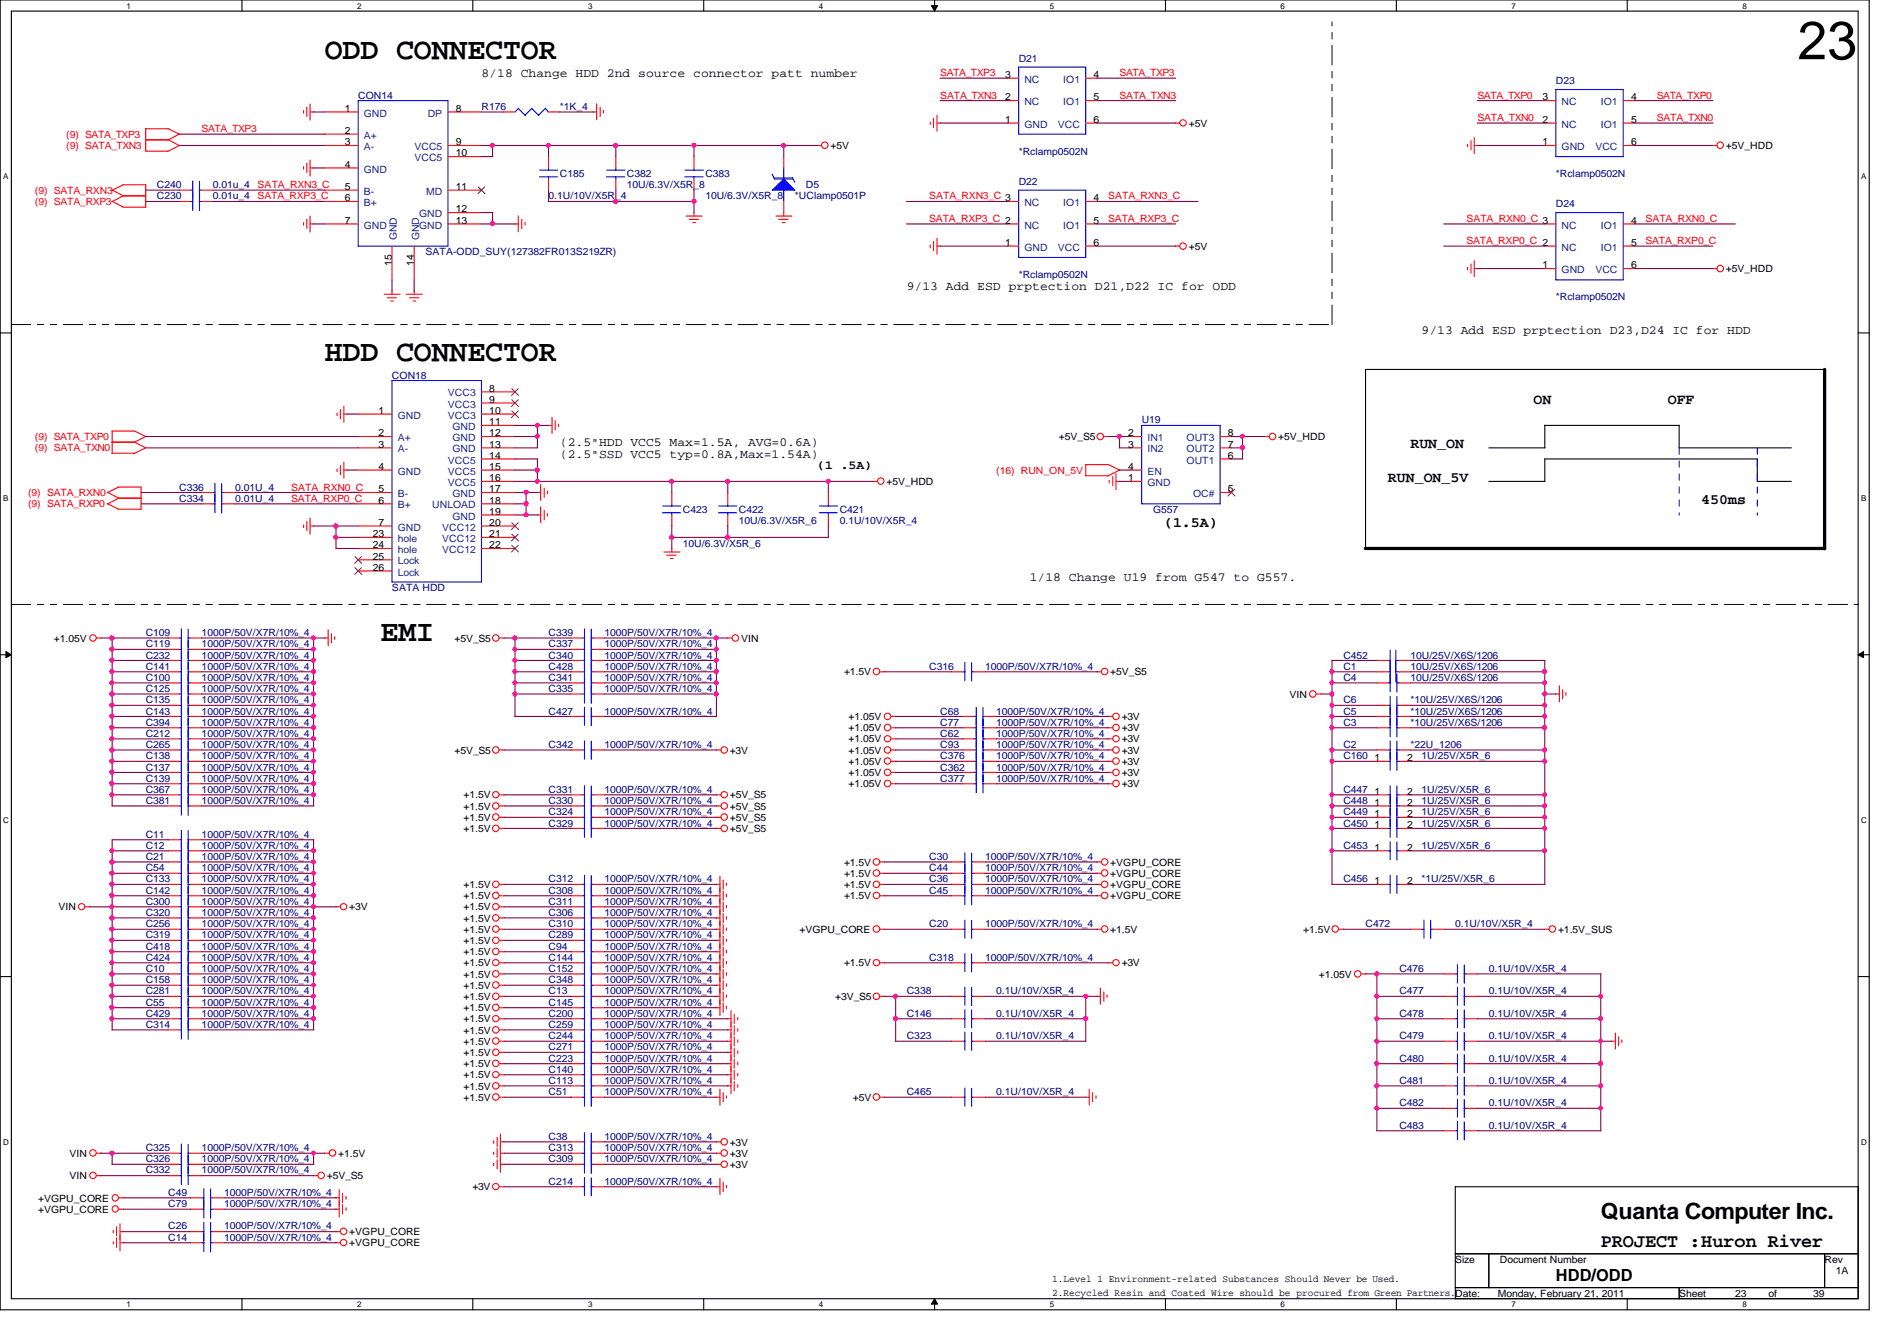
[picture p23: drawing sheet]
<svg xmlns="http://www.w3.org/2000/svg" width="297mm" height="210mm" viewBox="0 0 297 210" stroke-linecap="round" stroke-linejoin="round" font-family="sans-serif">
<defs><g id="words">
<text font-size="8.4" x="281.5" y="9.3">23</text>
<g font-size="4.7">
<text x="50.8" y="9.2">ODD CONNECTOR</text>
<text x="50.8" y="56.5">HDD CONNECTOR</text>
<text x="59.6" y="100.3">EMI</text>
</g>
<text font-size="3.5" x="250.7" y="190.8">Quanta Computer Inc.</text>
<text font-size="3" x="250.7" y="195.2">PROJECT :Huron River</text>
<text font-size="2.6" x="243.6" y="200.4">HDD/ODD</text>
<g font-size="2.3">
<text x="240.1" y="63.2">ON</text>
<text x="261.2" y="63.2">OFF</text>
<text x="220.8" y="70.2">RUN_ON</text>
<text x="217.3" y="75.4">RUN_ON_5V</text>
<text x="182.3" y="82.5">(1.5A)</text>
<text x="266.4" y="79">450ms</text>
</g>
<g font-size="1.9">
<text x="75.4" y="12">8/18 Change HDD 2nd source connector patt number</text>
<text x="142" y="45.3">9/13 Add ESD prptection D21,D22 IC for ODD</text>
<text x="222.6" y="52.3">9/13 Add ESD prptection D23,D24 IC for HDD</text>
<text x="87.7" y="71.6">(2.5&quot;SSD VCC5 typ=0.8A,Max=1.54A)</text>
<text x="87.7" y="69.8">(2.5&quot;HDD VCC5 Max=1.5A, AVG=0.6A)</text>
<text x="128" y="73.4">(1 .5A)</text>
<text x="161.2" y="90.9">1/18 Change U19 from G547 to G557.</text>
</g>
<g font-size="1.6" fill="#f00">
<text x="147.2" y="11.9">SATA_TXP3</text>
<text x="175.3" y="11.9">SATA_TXP3</text>
<text x="147.2" y="15.5">SATA_TXN3</text>
<text x="175.3" y="15.5">SATA_TXN3</text>
<text x="231.3" y="15.5">SATA_TXP0</text>
<text x="259.4" y="15.5">SATA_TXP0</text>
<text x="10.4" y="23.3">(9) SATA_TXN3</text>
<text x="10.4" y="21.6">(9) SATA_TXP3</text>
<text x="31.6" y="20.7">SATA_TXP3</text>
<text x="231.3" y="19">SATA_TXN0</text>
<text x="259.4" y="19">SATA_TXN0</text>
<text x="40.3" y="29.5">SATA_RXN3_C</text>
<text x="5.5" y="32.1">(9) SATA_RXP3</text>
<text x="5.5" y="30.4">(9) SATA_RXN3</text>
<text x="40.3" y="31.2">SATA_RXP3_C</text>
<text x="145.5" y="31.2">SATA_RXN3_C 3</text>
<text x="145.5" y="34.7">SATA_RXP3_C 2</text>
<text x="173.5" y="31.2">SATA_RXN3_C</text>
<text x="173.5" y="34.7">SATA_RXP3_C</text>
<text x="229.6" y="34.7">SATA_RXN0_C 3</text>
<text x="257.6" y="34.7">SATA_RXN0_C</text>
<text x="229.6" y="38.2">SATA_RXP0_C 2</text>
<text x="257.6" y="38.2">SATA_RXP0_C</text>
<text x="5.5" y="68.9">(9) SATA_TXP0</text>
<text x="5.5" y="70.7">(9) SATA_TXN0</text>
<text x="4.4" y="77.7">(9) SATA_RXN0</text>
<text x="45.6" y="76.8">SATA_RXN0_C</text>
<text x="156" y="74.2">(16) RUN_ON_5V</text>
<text x="4.4" y="79.4">(9) SATA_RXP0</text>
<text x="45.6" y="78.5">SATA_RXP0_C</text>
</g>
<g font-size="1.6" fill="#000080">
<text x="159.5" y="9.7">D21</text>
<text x="56.1" y="15.5">CON14</text>
<text x="75.4" y="17.2">R176</text>
<text x="87.7" y="17.2">*1K_4</text>
<text x="243.6" y="13.2">D23</text>
<text x="24.6" y="29.5">C240</text>
<text x="33.3" y="29.5">0.01u_4</text>
<text x="87.7" y="27.7">C185</text>
<text x="98.2" y="27.7">C382</text>
<text x="98.2" y="29.5">10U/6.3V/X5R_8</text>
<text x="110.4" y="27.7">C383</text>
<text x="126.2" y="29.5">D5</text>
<text x="159.5" y="24.2">*Rclamp0502N</text>
<text x="159.5" y="29">D22</text>
<text x="243.6" y="27.7">*Rclamp0502N</text>
<text x="24.6" y="31.2">C230</text>
<text x="33.3" y="31.2">0.01u_4</text>
<text x="85.9" y="31.2">0.1U/10V/X5R_4</text>
<text x="110.4" y="31.2">10U/6.3V/X5R_8</text>
<text x="124.5" y="31.2">*UClamp0501P</text>
<text x="243.6" y="32.4">D24</text>
<text x="66.6" y="40">SATA-ODD_SUY(127382FR013S219ZR)</text>
<text x="159.5" y="43.5">*Rclamp0502N</text>
<text x="243.6" y="47">*Rclamp0502N</text>
<text x="61.4" y="59.3">CON18</text>
<text x="178.8" y="66.3">U19</text>
<text x="28.1" y="76.8">C336</text>
<text x="36.8" y="76.8">0.01U_4</text>
<text x="28.1" y="78.5">C334</text>
<text x="36.8" y="78.5">0.01U_4</text>
<text x="106.9" y="80.3">C423</text>
<text x="115.7" y="80.3">C422</text>
<text x="115.7" y="82">10U/6.3V/X5R_6</text>
<text x="131.5" y="80.3">C421</text>
<text x="131.5" y="82">0.1U/10V/X5R_4</text>
<text x="180.5" y="80.3">G557</text>
<text x="106.9" y="85.6">10U/6.3V/X5R_6</text>
<text x="61.4" y="92.5">SATA HDD</text>
<text x="22.8" y="101.3">C119</text>
<text x="22.8" y="99.6">C109</text>
<text x="31.6" y="101.3">1000P/50V/X7R/10%_4</text>
<text x="31.6" y="99.6">1000P/50V/X7R/10%_4</text>
<text x="85.9" y="99.6">C339</text>
<text x="85.9" y="101.3">C337</text>
<text x="94.7" y="99.6">1000P/50V/X7R/10%_4</text>
<text x="94.7" y="101.3">1000P/50V/X7R/10%_4</text>
<text x="22.8" y="103.1">C232</text>
<text x="22.8" y="104.8">C141</text>
<text x="22.8" y="106.6">C100</text>
<text x="31.6" y="103.1">1000P/50V/X7R/10%_4</text>
<text x="31.6" y="104.8">1000P/50V/X7R/10%_4</text>
<text x="31.6" y="106.6">1000P/50V/X7R/10%_4</text>
<text x="85.9" y="106.6">C341</text>
<text x="85.9" y="103.1">C340</text>
<text x="85.9" y="104.8">C428</text>
<text x="94.7" y="106.6">1000P/50V/X7R/10%_4</text>
<text x="94.7" y="103.1">1000P/50V/X7R/10%_4</text>
<text x="94.7" y="104.8">1000P/50V/X7R/10%_4</text>
<text x="145.5" y="104.8">C316</text>
<text x="154.3" y="104.8">1000P/50V/X7R/10%_4</text>
<text x="210.4" y="106.6">C4</text>
<text x="210.4" y="103.1">C452</text>
<text x="210.4" y="104.8">C1</text>
<text x="220.8" y="106.6">10U/25V/X6S/1206</text>
<text x="220.8" y="103.1">10U/25V/X6S/1206</text>
<text x="220.8" y="104.8">10U/25V/X6S/1206</text>
<text x="22.8" y="108.3">C125</text>
<text x="22.8" y="111.8">C143</text>
<text x="22.8" y="113.6">C394</text>
<text x="22.8" y="110.1">C135</text>
<text x="31.6" y="108.3">1000P/50V/X7R/10%_4</text>
<text x="31.6" y="111.8">1000P/50V/X7R/10%_4</text>
<text x="31.6" y="113.6">1000P/50V/X7R/10%_4</text>
<text x="31.6" y="110.1">1000P/50V/X7R/10%_4</text>
<text x="85.9" y="111.8">C427</text>
<text x="85.9" y="108.3">C335</text>
<text x="94.7" y="111.8">1000P/50V/X7R/10%_4</text>
<text x="94.7" y="108.3">1000P/50V/X7R/10%_4</text>
<text x="147.2" y="111.8">C68</text>
<text x="147.2" y="113.6">C77</text>
<text x="156" y="111.8">1000P/50V/X7R/10%_4</text>
<text x="156" y="113.6">1000P/50V/X7R/10%_4</text>
<text x="210.4" y="110.1">C6</text>
<text x="210.4" y="111.8">C5</text>
<text x="210.4" y="113.6">C3</text>
<text x="220.8" y="110.1">*10U/25V/X6S/1206</text>
<text x="220.8" y="111.8">*10U/25V/X6S/1206</text>
<text x="220.8" y="113.6">*10U/25V/X6S/1206</text>
<text x="22.8" y="115.4">C212</text>
<text x="22.8" y="117.1">C265</text>
<text x="22.8" y="118.8">C138</text>
<text x="31.6" y="115.4">1000P/50V/X7R/10%_4</text>
<text x="31.6" y="117.1">1000P/50V/X7R/10%_4</text>
<text x="31.6" y="118.8">1000P/50V/X7R/10%_4</text>
<text x="85.9" y="117.1">C342</text>
<text x="94.7" y="117.1">1000P/50V/X7R/10%_4</text>
<text x="147.2" y="115.4">C62</text>
<text x="147.2" y="117.1">C93</text>
<text x="147.2" y="118.8">C376</text>
<text x="156" y="118.8">1000P/50V/X7R/10%_4</text>
<text x="156" y="115.4">1000P/50V/X7R/10%_4</text>
<text x="156" y="117.1">1000P/50V/X7R/10%_4</text>
<text x="210.4" y="117.1">C2</text>
<text x="210.4" y="118.8">C160</text>
<text x="220.8" y="117.1">*22U_1206</text>
<text x="222.6" y="118.8">1U/25V/X5R_6</text>
<text x="22.8" y="120.6">C137</text>
<text x="22.8" y="122.3">C139</text>
<text x="22.8" y="124.1">C367</text>
<text x="22.8" y="125.9">C381</text>
<text x="31.6" y="120.6">1000P/50V/X7R/10%_4</text>
<text x="31.6" y="122.3">1000P/50V/X7R/10%_4</text>
<text x="31.6" y="124.1">1000P/50V/X7R/10%_4</text>
<text x="31.6" y="125.9">1000P/50V/X7R/10%_4</text>
<text x="85.9" y="124.1">C331</text>
<text x="85.9" y="125.9">C330</text>
<text x="94.7" y="124.1">1000P/50V/X7R/10%_4</text>
<text x="94.7" y="125.9">1000P/50V/X7R/10%_4</text>
<text x="147.2" y="120.6">C362</text>
<text x="147.2" y="122.3">C377</text>
<text x="156" y="120.6">1000P/50V/X7R/10%_4</text>
<text x="156" y="122.3">1000P/50V/X7R/10%_4</text>
<text x="210.4" y="124.1">C447</text>
<text x="210.4" y="125.9">C448</text>
<text x="222.6" y="124.1">1U/25V/X5R_6</text>
<text x="222.6" y="125.9">1U/25V/X5R_6</text>
<text x="22.8" y="131.1">C11</text>
<text x="31.6" y="131.1">1000P/50V/X7R/10%_4</text>
<text x="85.9" y="127.6">C324</text>
<text x="85.9" y="129.4">C329</text>
<text x="94.7" y="127.6">1000P/50V/X7R/10%_4</text>
<text x="94.7" y="129.4">1000P/50V/X7R/10%_4</text>
<text x="210.4" y="127.6">C449</text>
<text x="210.4" y="129.4">C450</text>
<text x="222.6" y="127.6">1U/25V/X5R_6</text>
<text x="222.6" y="129.4">1U/25V/X5R_6</text>
<text x="22.8" y="132.9">C12</text>
<text x="22.8" y="134.6">C21</text>
<text x="22.8" y="136.4">C54</text>
<text x="31.6" y="132.9">1000P/50V/X7R/10%_4</text>
<text x="31.6" y="134.6">1000P/50V/X7R/10%_4</text>
<text x="31.6" y="136.4">1000P/50V/X7R/10%_4</text>
<text x="145.5" y="136.4">C44</text>
<text x="145.5" y="134.6">C30</text>
<text x="154.3" y="136.4">1000P/50V/X7R/10%_4</text>
<text x="154.3" y="134.6">1000P/50V/X7R/10%_4</text>
<text x="210.4" y="132.9">C453</text>
<text x="222.6" y="132.9">1U/25V/X5R_6</text>
<text x="22.8" y="139.9">C142</text>
<text x="22.8" y="141.6">C300</text>
<text x="22.8" y="143.4">C320</text>
<text x="22.8" y="138.1">C133</text>
<text x="31.6" y="139.9">1000P/50V/X7R/10%_4</text>
<text x="31.6" y="141.6">1000P/50V/X7R/10%_4</text>
<text x="31.6" y="143.4">1000P/50V/X7R/10%_4</text>
<text x="31.6" y="138.1">1000P/50V/X7R/10%_4</text>
<text x="85.9" y="138.1">C312</text>
<text x="85.9" y="139.9">C308</text>
<text x="85.9" y="141.6">C311</text>
<text x="85.9" y="143.4">C306</text>
<text x="94.7" y="138.1">1000P/50V/X7R/10%_4</text>
<text x="94.7" y="139.9">1000P/50V/X7R/10%_4</text>
<text x="94.7" y="141.6">1000P/50V/X7R/10%_4</text>
<text x="94.7" y="143.4">1000P/50V/X7R/10%_4</text>
<text x="145.5" y="139.9">C45</text>
<text x="145.5" y="138.1">C36</text>
<text x="154.3" y="139.9">1000P/50V/X7R/10%_4</text>
<text x="154.3" y="138.1">1000P/50V/X7R/10%_4</text>
<text x="210.4" y="138.1">C456</text>
<text x="222.6" y="138.1">*1U/25V/X5R_6</text>
<text x="22.8" y="145.1">C256</text>
<text x="22.8" y="146.9">C319</text>
<text x="22.8" y="148.6">C418</text>
<text x="31.6" y="145.1">1000P/50V/X7R/10%_4</text>
<text x="31.6" y="146.9">1000P/50V/X7R/10%_4</text>
<text x="31.6" y="148.6">1000P/50V/X7R/10%_4</text>
<text x="85.9" y="146.9">C289</text>
<text x="85.9" y="148.6">C94</text>
<text x="85.9" y="145.1">C310</text>
<text x="94.7" y="146.9">1000P/50V/X7R/10%_4</text>
<text x="94.7" y="145.1">1000P/50V/X7R/10%_4</text>
<text x="94.7" y="148.6">1000P/50V/X7R/10%_4</text>
<text x="145.5" y="145.1">C20</text>
<text x="154.3" y="145.1">1000P/50V/X7R/10%_4</text>
<text x="213.8" y="145.1">C472</text>
<text x="227.9" y="145.1">0.1U/10V/X5R_4</text>
<text x="22.8" y="153.9">C158</text>
<text x="22.8" y="152.1">C10</text>
<text x="22.8" y="155.7">C281</text>
<text x="22.8" y="150.4">C424</text>
<text x="31.6" y="153.9">1000P/50V/X7R/10%_4</text>
<text x="31.6" y="155.7">1000P/50V/X7R/10%_4</text>
<text x="31.6" y="150.4">1000P/50V/X7R/10%_4</text>
<text x="31.6" y="152.1">1000P/50V/X7R/10%_4</text>
<text x="85.9" y="155.7">C13</text>
<text x="85.9" y="150.4">C144</text>
<text x="85.9" y="152.1">C152</text>
<text x="85.9" y="153.9">C348</text>
<text x="94.7" y="150.4">1000P/50V/X7R/10%_4</text>
<text x="94.7" y="152.1">1000P/50V/X7R/10%_4</text>
<text x="94.7" y="153.9">1000P/50V/X7R/10%_4</text>
<text x="94.7" y="155.7">1000P/50V/X7R/10%_4</text>
<text x="142" y="155.7">C338</text>
<text x="145.5" y="150.4">C318</text>
<text x="154.3" y="150.4">1000P/50V/X7R/10%_4</text>
<text x="156" y="155.7">0.1U/10V/X5R_4</text>
<text x="219.1" y="152.1">C476</text>
<text x="219.1" y="155.7">C477</text>
<text x="233.1" y="152.1">0.1U/10V/X5R_4</text>
<text x="233.1" y="155.7">0.1U/10V/X5R_4</text>
<text x="22.8" y="160.9">C314</text>
<text x="22.8" y="157.4">C55</text>
<text x="22.8" y="159.2">C429</text>
<text x="31.6" y="160.9">1000P/50V/X7R/10%_4</text>
<text x="31.6" y="159.2">1000P/50V/X7R/10%_4</text>
<text x="31.6" y="157.4">1000P/50V/X7R/10%_4</text>
<text x="85.9" y="157.4">C145</text>
<text x="85.9" y="160.9">C259</text>
<text x="85.9" y="159.2">C200</text>
<text x="94.7" y="157.4">1000P/50V/X7R/10%_4</text>
<text x="94.7" y="160.9">1000P/50V/X7R/10%_4</text>
<text x="94.7" y="159.2">1000P/50V/X7R/10%_4</text>
<text x="142" y="159.2">C146</text>
<text x="156" y="159.2">0.1U/10V/X5R_4</text>
<text x="219.1" y="159.2">C478</text>
<text x="233.1" y="159.2">0.1U/10V/X5R_4</text>
<text x="85.9" y="162.6">C244</text>
<text x="85.9" y="167.9">C140</text>
<text x="85.9" y="166.2">C223</text>
<text x="85.9" y="164.4">C271</text>
<text x="94.7" y="162.6">1000P/50V/X7R/10%_4</text>
<text x="94.7" y="167.9">1000P/50V/X7R/10%_4</text>
<text x="94.7" y="166.2">1000P/50V/X7R/10%_4</text>
<text x="94.7" y="164.4">1000P/50V/X7R/10%_4</text>
<text x="142" y="162.6">C323</text>
<text x="156" y="162.6">0.1U/10V/X5R_4</text>
<text x="219.1" y="162.6">C479</text>
<text x="219.1" y="166.2">C480</text>
<text x="233.1" y="162.6">0.1U/10V/X5R_4</text>
<text x="233.1" y="166.2">0.1U/10V/X5R_4</text>
<text x="85.9" y="169.7">C113</text>
<text x="85.9" y="171.4">C51</text>
<text x="94.7" y="169.7">1000P/50V/X7R/10%_4</text>
<text x="94.7" y="171.4">1000P/50V/X7R/10%_4</text>
<text x="142" y="171.4">C465</text>
<text x="156" y="171.4">0.1U/10V/X5R_4</text>
<text x="219.1" y="169.7">C481</text>
<text x="219.1" y="173.2">C482</text>
<text x="233.1" y="169.7">0.1U/10V/X5R_4</text>
<text x="233.1" y="173.2">0.1U/10V/X5R_4</text>
<text x="85.9" y="178.4">C38</text>
<text x="94.7" y="178.4">1000P/50V/X7R/10%_4</text>
<text x="219.1" y="176.7">C483</text>
<text x="233.1" y="176.7">0.1U/10V/X5R_4</text>
<text x="22.8" y="180.2">C325</text>
<text x="22.8" y="181.9">C326</text>
<text x="22.8" y="183.7">C332</text>
<text x="31.6" y="180.2">1000P/50V/X7R/10%_4</text>
<text x="31.6" y="181.9">1000P/50V/X7R/10%_4</text>
<text x="31.6" y="183.7">1000P/50V/X7R/10%_4</text>
<text x="85.9" y="180.2">C313</text>
<text x="85.9" y="181.9">C309</text>
<text x="85.9" y="185.5">C214</text>
<text x="94.7" y="180.2">1000P/50V/X7R/10%_4</text>
<text x="94.7" y="181.9">1000P/50V/X7R/10%_4</text>
<text x="94.7" y="185.5">1000P/50V/X7R/10%_4</text>
<text x="26.3" y="187.2">C49</text>
<text x="26.3" y="188.9">C79</text>
<text x="35.1" y="187.2">1000P/50V/X7R/10%_4</text>
<text x="35.1" y="188.9">1000P/50V/X7R/10%_4</text>
<text x="26.3" y="192.4">C26</text>
<text x="26.3" y="194.2">C14</text>
<text x="35.1" y="192.4">1000P/50V/X7R/10%_4</text>
<text x="35.1" y="194.2">1000P/50V/X7R/10%_4</text>
</g>
<g font-size="1.6">
<text x="54" y="17.5">1</text>
<text x="71.4" y="17.5">8</text>
<text x="157.4" y="15.7">2</text>
<text x="157.4" y="12.2">3</text>
<text x="171.2" y="12.2">4</text>
<text x="171.2" y="15.7">5</text>
<text x="241.5" y="15.7">3</text>
<text x="255.4" y="15.7">4</text>
<text x="54" y="21">2</text>
<text x="54" y="22.7">3</text>
<text x="71.4" y="22.7">9</text>
<text x="130" y="23.3">+5V</text>
<text x="157.4" y="19.2">1</text>
<text x="171.2" y="19.2">6</text>
<text x="186.1" y="19.8">+5V</text>
<text x="241.5" y="22.7">1</text>
<text x="241.5" y="19.2">2</text>
<text x="255.4" y="19.2">5</text>
<text x="255.4" y="22.7">6</text>
<text x="270.3" y="23.3">+5V_HDD</text>
<text x="54" y="26.2">4</text>
<text x="54" y="29.7">5</text>
<text x="71.4" y="24.5">10</text>
<text x="71.4" y="29.7">11</text>
<text x="54" y="31.5">6</text>
<text x="54" y="35">7</text>
<text x="71.4" y="33.2">12</text>
<text x="71.4" y="35">13</text>
<text x="171.2" y="31.5">4</text>
<text x="171.2" y="35">5</text>
<text x="255.4" y="35">4</text>
<text x="61.3" y="41.6" transform="rotate(-90 61.3 41.6)">15</text>
<text x="64.8" y="41.6" transform="rotate(-90 64.8 41.6)">14</text>
<text x="157.4" y="38.5">1</text>
<text x="171.2" y="38.5">6</text>
<text x="186.1" y="39.1">+5V</text>
<text x="241.5" y="42">1</text>
<text x="255.4" y="38.5">5</text>
<text x="255.4" y="42">6</text>
<text x="270.3" y="42.6">+5V_HDD</text>
<text x="59.3" y="64.8">1</text>
<text x="76.6" y="61.3">8</text>
<text x="76.6" y="63">9</text>
<text x="76.6" y="64.8">10</text>
<text x="59.3" y="68.3">2</text>
<text x="59.3" y="70.1">3</text>
<text x="76.6" y="66.5">11</text>
<text x="76.6" y="68.3">12</text>
<text x="76.6" y="70.1">13</text>
<text x="76.6" y="71.8">14</text>
<text x="165.8" y="68.9">+5V_S5</text>
<text x="176.7" y="68.3">2</text>
<text x="176.7" y="70.1">3</text>
<text x="192.3" y="71.8">6</text>
<text x="192.3" y="70.1">7</text>
<text x="192.3" y="68.3">8</text>
<text x="200.1" y="68.9">+5V_HDD</text>
<text x="59.3" y="73.5">4</text>
<text x="59.3" y="77">5</text>
<text x="76.6" y="73.5">15</text>
<text x="76.6" y="75.3">16</text>
<text x="76.6" y="77">17</text>
<text x="138.8" y="75.9">+5V_HDD</text>
<text x="176.7" y="73.5">4</text>
<text x="176.7" y="75.3">1</text>
<text x="192.3" y="77">5</text>
<text x="59.3" y="78.8">6</text>
<text x="59.3" y="82.3">7</text>
<text x="76.6" y="78.8">18</text>
<text x="76.6" y="80.6">19</text>
<text x="76.6" y="82.3">20</text>
<text x="58.4" y="84.1">23</text>
<text x="58.4" y="85.8">24</text>
<text x="58.4" y="87.6">25</text>
<text x="58.4" y="89.3">26</text>
<text x="76.6" y="84.1">21</text>
<text x="76.6" y="85.8">22</text>
<text x="8.4" y="100.5">+1.05V</text>
<text x="71.2" y="100.5">+5V_S5</text>
<text x="116" y="100.5">VIN</text>
<text x="132.2" y="105.7">+1.5V</text>
<text x="173.9" y="105.7">+5V_S5</text>
<text x="132.9" y="112.7">+1.05V</text>
<text x="175.6" y="112.7">+3V</text>
<text x="201.9" y="109.2">VIN</text>
<text x="71.2" y="118">+5V_S5</text>
<text x="114.3" y="118">+3V</text>
<text x="132.9" y="114.5">+1.05V</text>
<text x="132.9" y="116.2">+1.05V</text>
<text x="132.9" y="118">+1.05V</text>
<text x="132.9" y="119.7">+1.05V</text>
<text x="175.6" y="114.5">+3V</text>
<text x="175.6" y="116.2">+3V</text>
<text x="175.6" y="118">+3V</text>
<text x="175.6" y="119.7">+3V</text>
<text x="215.2" y="119.1">1</text>
<text x="220.3" y="119.1">2</text>
<text x="72.6" y="125">+1.5V</text>
<text x="114.3" y="125">+5V_S5</text>
<text x="132.9" y="121.5">+1.05V</text>
<text x="132.9" y="123.2">+1.05V</text>
<text x="175.6" y="121.5">+3V</text>
<text x="175.6" y="123.2">+3V</text>
<text x="215.2" y="124.4">1</text>
<text x="220.3" y="124.4">2</text>
<text x="72.6" y="126.7">+1.5V</text>
<text x="72.6" y="128.5">+1.5V</text>
<text x="72.6" y="130.3">+1.5V</text>
<text x="114.3" y="126.7">+5V_S5</text>
<text x="114.3" y="128.5">+5V_S5</text>
<text x="114.3" y="130.3">+5V_S5</text>
<text x="215.2" y="126.1">1</text>
<text x="215.2" y="127.9">1</text>
<text x="215.2" y="129.6">1</text>
<text x="220.3" y="126.1">2</text>
<text x="220.3" y="127.9">2</text>
<text x="220.3" y="129.6">2</text>
<text x="132.2" y="137.2">+1.5V</text>
<text x="132.2" y="135.5">+1.5V</text>
<text x="173.9" y="135.5">+VGPU_CORE</text>
<text x="173.9" y="137.2">+VGPU_CORE</text>
<text x="215.2" y="133.1">1</text>
<text x="220.3" y="133.1">2</text>
<text x="9.1" y="142.5">VIN</text>
<text x="54.7" y="142.5">+3V</text>
<text x="72.6" y="142.5">+1.5V</text>
<text x="72.6" y="140.8">+1.5V</text>
<text x="72.6" y="139">+1.5V</text>
<text x="132.2" y="139">+1.5V</text>
<text x="132.2" y="140.8">+1.5V</text>
<text x="173.9" y="139">+VGPU_CORE</text>
<text x="173.9" y="140.8">+VGPU_CORE</text>
<text x="215.2" y="138.4">1</text>
<text x="220.3" y="138.4">2</text>
<text x="72.6" y="149.5">+1.5V</text>
<text x="72.6" y="147.8">+1.5V</text>
<text x="72.6" y="144.3">+1.5V</text>
<text x="72.6" y="146">+1.5V</text>
<text x="125.2" y="146">+VGPU_CORE</text>
<text x="173.9" y="146">+1.5V</text>
<text x="204" y="146">+1.5V</text>
<text x="244" y="146">+1.5V_SUS</text>
<text x="72.6" y="154.8">+1.5V</text>
<text x="72.6" y="151.3">+1.5V</text>
<text x="72.6" y="153">+1.5V</text>
<text x="132.2" y="151.3">+1.5V</text>
<text x="175.6" y="151.3">+3V</text>
<text x="206.5" y="153">+1.05V</text>
<text x="72.6" y="160">+1.5V</text>
<text x="72.6" y="161.8">+1.5V</text>
<text x="72.6" y="158.3">+1.5V</text>
<text x="72.6" y="156.5">+1.5V</text>
<text x="130.8" y="156.5">+3V_S5</text>
<text x="72.6" y="163.5">+1.5V</text>
<text x="72.6" y="165.3">+1.5V</text>
<text x="72.6" y="167">+1.5V</text>
<text x="72.6" y="172.3">+1.5V</text>
<text x="72.6" y="168.8">+1.5V</text>
<text x="72.6" y="170.6">+1.5V</text>
<text x="133.6" y="172.3">+5V</text>
<text x="114.3" y="179.3">+3V</text>
<text x="10.9" y="181.1">VIN</text>
<text x="10.9" y="184.6">VIN</text>
<text x="51.2" y="184.6">+5V_S5</text>
<text x="53" y="181.1">+1.5V</text>
<text x="114.3" y="181.1">+3V</text>
<text x="114.3" y="182.8">+3V</text>
<text x="6" y="188.1">+VGPU_CORE</text>
<text x="6" y="189.8">+VGPU_CORE</text>
<text x="74" y="186.3">+3V</text>
<text x="54.7" y="193.3">+VGPU_CORE</text>
<text x="54.7" y="195.1">+VGPU_CORE</text>
<text x="227.9" y="197.7">Size</text>
<text x="234.9" y="197.7">Document Number</text>
<text x="285.7" y="197.7">Rev</text>
<text x="164.8" y="200.7">1.Level 1 Environment-related Substances Should Never be Used.</text>
<text x="164.8" y="202.9">2.Recycled Resin and Coated Wire should be procured from Green Partners.Date:</text>
<text x="234.5" y="203">Monday, February 21, 2011</text>
<text x="262.9" y="203">Sheet</text>
<text x="271.7" y="203">23</text>
<text x="276.9" y="203">of</text>
<text x="283.9" y="203">39</text>
<text x="287.4" y="199.5">1A</text>
</g>
<g font-size="1.6" fill="#004080">
<text x="160.4" y="16.5">NC</text>
<text x="160.4" y="13">NC</text>
<text x="166.5" y="13">IO1</text>
<text x="166.5" y="16.5">IO1</text>
<text x="244.5" y="16.5">NC</text>
<text x="250.7" y="16.5">IO1</text>
<text x="57" y="18.2">GND</text>
<text x="57" y="21.7">A+</text>
<text x="57" y="23.5">A-</text>
<text x="64.9" y="23.5">VCC5</text>
<text x="67" y="18.2">DP</text>
<text x="160.4" y="20">GND</text>
<text x="165.6" y="20">VCC</text>
<text x="244.5" y="23.5">GND</text>
<text x="244.5" y="20">NC</text>
<text x="249.8" y="23.5">VCC</text>
<text x="250.7" y="20">IO1</text>
<text x="57" y="27">GND</text>
<text x="64.9" y="25.2">VCC5</text>
<text x="57" y="30.5">B-</text>
<text x="57" y="32.3">B+</text>
<text x="57" y="35.8">GND</text>
<text x="65.6" y="34">GND</text>
<text x="65.6" y="35.8">GND</text>
<text x="66.7" y="30.5">MD</text>
<text x="160.4" y="35.8">NC</text>
<text x="160.4" y="32.3">NC</text>
<text x="166.5" y="32.3">IO1</text>
<text x="166.5" y="35.8">IO1</text>
<text x="244.5" y="35.8">NC</text>
<text x="250.7" y="35.8">IO1</text>
<text x="62.1" y="37.6" transform="rotate(-90 62.1 37.6)">GND</text>
<text x="65.6" y="37.6" transform="rotate(-90 65.6 37.6)">GND</text>
<text x="160.4" y="39.2">GND</text>
<text x="165.6" y="39.2">VCC</text>
<text x="244.5" y="39.2">NC</text>
<text x="250.7" y="39.2">IO1</text>
<text x="244.5" y="42.8">GND</text>
<text x="249.8" y="42.8">VCC</text>
<text x="62.3" y="65.5">GND</text>
<text x="70.1" y="62.1">VCC3</text>
<text x="70.1" y="63.8">VCC3</text>
<text x="70.1" y="65.5">VCC3</text>
<text x="62.3" y="69">A+</text>
<text x="62.3" y="70.8">A-</text>
<text x="70.9" y="67.3">GND</text>
<text x="70.9" y="69">GND</text>
<text x="70.9" y="70.8">GND</text>
<text x="179.7" y="69">IN1</text>
<text x="179.7" y="70.8">IN2</text>
<text x="185.8" y="70.8">OUT2</text>
<text x="185.8" y="69">OUT3</text>
<text x="62.3" y="74.3">GND</text>
<text x="62.3" y="77.8">B-</text>
<text x="70.1" y="72.6">VCC5</text>
<text x="70.1" y="74.3">VCC5</text>
<text x="70.1" y="76.1">VCC5</text>
<text x="70.9" y="77.8">GND</text>
<text x="179.7" y="74.3">EN</text>
<text x="179.7" y="76.1">GND</text>
<text x="185.8" y="72.6">OUT1</text>
<text x="186.8" y="77.8">OC#</text>
<text x="62.3" y="79.6">B+</text>
<text x="62.3" y="83.1">GND</text>
<text x="67.7" y="79.6">UNLOAD</text>
<text x="69.3" y="83.1">VCC12</text>
<text x="70.9" y="81.3">GND</text>
<text x="62.3" y="84.8">hole</text>
<text x="62.3" y="86.6">hole</text>
<text x="62.3" y="88.3">Lock</text>
<text x="69.3" y="84.8">VCC12</text>
<text x="69.3" y="86.6">VCC12</text>
<text x="62.3" y="90.1">Lock</text>
</g>
<g font-size="1.3">
<text x="19.8" y="1.4">1</text>
<text x="55.9" y="1.4">2</text>
<text x="92.1" y="1.4">3</text>
<text x="128.2" y="1.4">4</text>
<text x="164.4" y="1.4">5</text>
<text x="200.5" y="1.4">6</text>
<text x="236.7" y="1.4">7</text>
<text x="272.8" y="1.4">8</text>
<text x=".5" y="28.1">A</text>
<text x="291.4" y="28.1">A</text>
<text x=".5" y="78.4">B</text>
<text x="291.4" y="78.4">B</text>
<text x=".5" y="128.8">C</text>
<text x="291.4" y="128.8">C</text>
<text x=".5" y="179.2">D</text>
<text x="291.4" y="179.2">D</text>
<text x="19.8" y="204.6">1</text>
<text x="55.9" y="204.6">2</text>
<text x="92.1" y="204.6">3</text>
<text x="128.2" y="204.6">4</text>
<text x="164.4" y="204.6">5</text>
<text x="200.5" y="204.6">6</text>
<text x="236.7" y="204.6">7</text>
<text x="272.8" y="204.6">8</text>
</g>
</g></defs>
<path d="M0 0h292.7v205h-292.7zM1.8 1.7h289.2v201.6h-289.2z" fill="none" stroke="#000" stroke-width=".17"/>
<g fill="#fff">
<path d="M19.8 .2h.7v1.4h-.7z"/>
<path d="M19.8 203.5h.7v1.4h-.7z"/>
</g>
<path d="M37.9 0v1.7M37.9 203.3v1.7" fill="none" stroke="#000" stroke-width=".17"/>
<g fill="#fff">
<path d="M55.9 .2h.7v1.4h-.7z"/>
<path d="M55.9 203.5h.7v1.4h-.7z"/>
</g>
<path d="M74 0v1.7M74 203.3v1.7" fill="none" stroke="#000" stroke-width=".17"/>
<g fill="#fff">
<path d="M92.1 .2h.6v1.4h-.6z"/>
<path d="M92.1 203.5h.6v1.4h-.6z"/>
</g>
<path d="M110.2 0v1.7M110.2 203.3v1.7" fill="none" stroke="#000" stroke-width=".17"/>
<g fill="#fff">
<path d="M128.2 .2h.7v1.4h-.7z"/>
<path d="M128.2 203.5h.7v1.4h-.7z"/>
</g>
<path d="M146.3 0v1.7M146.3 203.3v1.7" fill="none" stroke="#000" stroke-width=".17"/>
<path d="M145.8 .9h1l-.5 .8zM146.3 203.3l.5 .8h-1z" fill="#000"/>
<path d="M145.8 .9h1l-.5 .8zM146.3 203.3l.5 .8h-1z" fill="none" stroke="#000" stroke-width=".16"/>
<g fill="#fff">
<path d="M164.4 .2h.7v1.4h-.7z"/>
<path d="M164.4 203.5h.7v1.4h-.7z"/>
</g>
<path d="M182.5 0v1.7M182.5 203.3v1.7" fill="none" stroke="#000" stroke-width=".17"/>
<g fill="#fff">
<path d="M200.5 .2h.7v1.4h-.7z"/>
<path d="M200.5 203.5h.7v1.4h-.7z"/>
</g>
<path d="M218.6 0v1.7M218.6 203.3v1.7" fill="none" stroke="#000" stroke-width=".17"/>
<g fill="#fff">
<path d="M236.7 .2h.7v1.4h-.7z"/>
<path d="M236.7 203.5h.7v1.4h-.7z"/>
</g>
<path d="M254.8 0v1.7M254.8 203.3v1.7" fill="none" stroke="#000" stroke-width=".17"/>
<g fill="#fff">
<path d="M272.8 .2h.7v1.4h-.7z"/>
<path d="M272.8 203.5h.7v1.4h-.7z"/>
<path d="M.5 26.9h.8v1.4h-.8z"/>
<path d="M291.4 26.9h.8v1.4h-.8z"/>
<path d="M.5 77.3h.8v1.4h-.8z"/>
<path d="M291.4 77.3h.8v1.4h-.8z"/>
</g>
<path d="M0 52.1h1.8M291 52.1h1.7" fill="none" stroke="#000" stroke-width=".17"/>
<g fill="#fff">
<path d="M.5 127.7h.9v1.4h-.9z"/>
<path d="M291.4 127.7h.9v1.4h-.9z"/>
</g>
<path d="M0 102.5h1.8M291 102.5h1.7" fill="none" stroke="#000" stroke-width=".17"/>
<path d="M.9 102l.9 .5-.9 .5zM291 102.5l.8-.5v1z" fill="#000"/>
<path d="M.9 102l.9 .5-.9 .5zM291 102.5l.8-.5v1z" fill="none" stroke="#000" stroke-width=".16"/>
<g fill="#fff">
<path d="M.5 178.1h.9v1.4h-.9z"/>
<path d="M291.4 178.1h.9v1.4h-.9z"/>
</g>
<g fill="none" stroke="#000" stroke-width=".17">
<path d="M285.7 57.8h-71.9v28.1M233.1 70.1h8.8M233.1 75.4h8.8M241.9 66.5v3.6M241.9 71.8v3.6M241.9 66.6h21.1M241.9 71.8h33.3M262.9 70.1h17.6M262.9 66.6v3.5M275.2 75.4h5.3M275.2 71.8v3.6M0 152.9h1.8"/>
<path d="M291 152.9h1.7M227.9 185.8h63.1v17.5h-63.1zM227.9 196.3h63.1M233.1 196.3v5.2M285.7 196.3v5.2M227.9 201.5h63.1M262.9 201.5v1.8"/>
</g>
<path d="M1.8 50.8h206.8M208.6 50.8v-47.4M1.8 94.6h289.2" fill="none" stroke="#000" stroke-width=".16" stroke-dasharray="3 1 1 1 1 1"/>
<path d="M262.9 70.1v10.5M275.2 70.1v10.5" fill="none" stroke="#00f" stroke-width=".16" stroke-dasharray="1 1 1 1 1 1 1 1"/>
<path d="M285.7 57.8v28.1M213.8 85.9h71.9" fill="none" stroke="#000" stroke-width=".51"/>
<g fill="none" stroke="#f00" stroke-width=".17">
<path d="M47.5 17.3v.4M48 16.8v1.4M48.6 16.3v2.5M48.6 17.5h.5M92.9 17.5h.5M93.4 16.3v2.5M94 16.8v1.4M94.5 17.3v.4M145.7 19.1v.4M146.2 18.5v1.5M146.7 19.3h.6M146.7 18v2.5"/>
<path d="M157.8 19.3h1.7M157.8 15.7h1.7M157.8 12.2h1.7M170 19.3h1.8M170 15.7h1.8M170 12.2h1.8M184 19.3h.7M241.9 19.3h1.7M241.9 15.7h1.7M254.2 19.3h1.7M254.2 15.7h1.7M17.5 29.7l1.8 .9-1.8 1"/>
<path d="M17.5 31.5l1.8 .9M19.3 28.9h3.5v3.6M19.3 30.6h3.5M19.3 32.4h3.5M19.3 28.9l-1.8 .9M22.8 23.7h3.5M22.8 21.9h3.5M22.8 20.2h3.5M22.8 20.1v3.6M26.3 21.8l1.8 1-1.8 .9M26.3 20.1l1.8 .9-1.8 .9M47.5 26.1v.4"/>
<path d="M47.5 34.8v.5M48 25.5v1.5M48 34.3v1.4M48.6 25.1v2.5M48.6 33.8v2.5M48.6 35.1h.5M48.6 26.3h.5M80.6 35.1h.5M81.1 33.8v2.5M81.7 34.3v1.5M82.2 34.8v.4M107.4 33.8h2.5"/>
<path d="M107.9 34.3h1.5M108.5 34.8h.4M108.7 33.2v.6M121.5 33.8h2.5M122 34.3h1.4M122.5 34.8h.4M122.7 33.2v.6M127.9 22.8h.7M145.7 38.4v.4M146.2 37.8v1.4M146.7 37.3v2.5M146.7 38.5h.6"/>
<path d="M184 38.5h.7M229.8 22.6v.4M230.3 22v1.5M230.8 22.8h.6M230.8 21.5v2.5M241.9 35.1h1.7M241.9 22.8h1.7M241.9 38.5h1.7M254.2 35.1h1.7M254.2 22.8h1.7M254.2 38.5h1.7M268.1 22.8h.8"/>
<path d="M60.2 46.1h2.4M60.6 46.6h1.5M61.2 47.1h.4M61.4 45.5v.6M63.6 46.1h2.5M64.1 46.6h1.5M64.7 47.1h.4M64.9 45.5v.6M229.8 41.9v.3M230.3 41.3v1.5M230.8 40.8v2.5M230.8 42h.6"/>
<path d="M241.9 42h1.7M254.2 42h1.7M268.1 42h.8M16.8 77l1.8 1-1.8 .9M16.8 78.8l1.8 .9M17.5 67.5h3.5M17.5 69.2h3.5M17.5 71h3.5M17.6 67.5v3.5M18.5 76.2h3.6v3.6M18.5 78h3.6M18.5 79.7h3.6"/>
<path d="M18.6 76.2l-1.8 .9M21 67.4l1.8 .9-1.8 1M21 69.2l1.8 .9-1.8 .9M52.8 64.6v.5M52.8 73.4v.4M53.3 64.1v1.4M53.3 72.9v1.4M53.8 63.6v2.5M53.8 72.3v2.5M53.8 64.8h.6M53.8 73.6h.6M84.1 77.1h.6"/>
<path d="M84.7 75.8v2.5M84.7 79.3v2.5M85.2 76.4v1.5M85.2 79.9v1.5M85.7 76.9v.4M85.8 66.6h.6M86.4 65.3v2.5M86.9 65.9v1.4M87.5 66.4v.4M136.7 75.4h.7M170 74.5h3.5M170 72.7h3.5"/>
<path d="M170 72.7v1.8M172.8 68.3h.8M173.5 72.7l1.8 .9-1.8 .9M173.7 75.2v.4M174.2 74.6v1.4M174.7 75.4h.6M174.7 74.1v2.5M177 75.4h1.8M177 73.6h1.8M177 68.3h1.8M177 70.1h1.8M191 77.1h1.8"/>
<path d="M191 68.3h1.8M191 71.8h1.8M191 70.1h1.8M198 68.3h.8M15.1 99.9h.7M26.3 99.9h1.8M29.8 99.9h1.8M47.5 82.2v.4M48 81.6v1.5M48.6 81.1v2.5M48.6 82.3h.5M50.8 99.9h.6"/>
<path d="M51.4 98.6v2.5M51.9 99.2v1.4M52.4 99.7v.4M78.2 99.9h.7M84.1 80.6h.6M85.7 80.4v.4M89.4 99.9h1.7M92.9 99.9h1.8M104 86.4h2.5M104.4 86.9h1.5M105 87.4h.4M105.2 85.8v.6"/>
<path d="M113.9 99.9h.7M26.3 112.1h1.8M26.3 115.7h1.8M26.3 117.4h1.8M26.3 119.2h1.8M26.3 108.6h1.8M26.3 101.6h1.8M29.8 112.1h1.8M29.8 115.7h1.8M29.8 117.4h1.8M29.8 119.2h1.8M29.8 108.6h1.8"/>
<path d="M29.8 101.6h1.8M78.2 117.4h.7M89.4 106.9h1.7M89.4 101.6h1.7M92.9 106.9h1.8M92.9 101.6h1.8M112.1 117.4h.8M137.8 105.2h.7M139.5 112.1h.8M139.5 113.9h.8M139.5 115.7h.8M139.5 117.4h.8"/>
<path d="M139.5 119.2h.8M150.7 112.1h1.8M150.7 113.9h1.8M154.3 112.1h1.7M154.3 113.9h1.7M171.7 105.2h.8M173.5 112.1h.7M173.5 113.9h.7M173.5 115.7h.7M173.5 117.4h.7M173.5 119.2h.7M206.1 108.6h.8"/>
<path d="M215.6 117.4h1.7M215.6 110.4h1.7M219.1 117.4h1.7M219.1 110.4h1.7M243.6 108.6h.6M244.2 107.4v2.5M244.7 107.9v1.5M245.2 108.4v.4M26.3 120.9h1.8M26.3 124.4h1.8M26.3 122.7h1.8M26.3 131.4h1.8"/>
<path d="M29.8 120.9h1.8M29.8 124.4h1.8M29.8 122.7h1.8M29.8 131.4h1.8M78.2 124.4h.7M78.2 126.2h.7M78.2 127.9h.7M78.2 138.4h.7M78.2 129.7h.7M89.4 127.9h1.7M89.4 138.4h1.7M89.4 129.7h1.7"/>
<path d="M92.9 127.9h1.8M92.9 138.4h1.8M92.9 129.7h1.8M112.1 124.4h.8M112.1 126.2h.8M112.1 127.9h.8M112.1 138.4h.6M112.1 129.7h.8M112.7 137.2v21.8M113.2 137.8v1.4M113.2 139.5v1.4M113.7 138.2v.4"/>
<path d="M113.7 140v.4M137.8 138.4h.7M137.8 134.9h.7M137.8 136.7h.7M139.5 120.9h.8M139.5 122.7h.8M149 136.7h1.7M152.5 136.7h1.8M171.7 138.4h.8M171.7 134.9h.8M171.7 136.7h.8M173.5 120.9h.7"/>
<path d="M173.5 122.7h.7M215.6 124.4h1.7M219.1 124.4h1.7M13.3 141.9h.8M26.3 141.9h1.8M26.3 145.5h1.8M26.3 140.2h1.8M26.3 154.2h1.8M26.3 157.7h1.8M26.3 143.7h1.8M26.3 152.4h1.8M29.8 141.9h1.8"/>
<path d="M29.8 145.5h1.8M29.8 140.2h1.8M29.8 154.2h1.8M29.8 157.7h1.8M29.8 143.7h1.8M29.8 152.4h1.8M52.6 141.9h.7M78.2 141.9h.7M78.2 145.5h.7M78.2 140.2h.7M78.2 159.5h.7M78.2 149h.7"/>
<path d="M78.2 150.7h.7M78.2 154.2h.7M78.2 156h.7M78.2 157.7h.7M78.2 147.2h.7M78.2 143.7h.7M78.2 152.4h.7M89.4 140.2h1.7M89.4 149h1.7M89.4 150.7h1.7M89.4 156h1.7M89.4 157.7h1.7"/>
<path d="M89.4 147.2h1.7M92.9 140.2h1.8M92.9 149h1.8M92.9 150.7h1.8M92.9 156h1.8M92.9 157.7h1.8M92.9 147.2h1.8M112.1 141.9h.6M112.1 145.5h.6M112.1 140.2h.6M112.1 149h.6M112.1 150.7h.6"/>
<path d="M112.1 154.2h.6M112.1 156h.6M112.1 157.7h.6M112.1 147.2h.6M112.1 143.7h.6M112.1 152.4h.6M113.2 141.2v1.5M113.2 143v1.4M113.2 144.7v1.5M113.2 146.5v1.5M113.2 148.3v1.4M113.2 150v1.5"/>
<path d="M113.2 151.8v1.4M113.2 153.5v1.4M113.2 155.3v1.4M113.2 157v1.5M113.7 141.7v.4M113.7 143.5v.4M113.7 145.2v.4M113.7 147v.4M113.7 148.7v.4M113.7 150.5v.4M113.7 152.2v.5M113.7 154v.4"/>
<path d="M113.7 155.7v.4M113.7 157.5v.4M113.9 159.5h.6M114.5 158.2v13M115 158.7v1.5M115.5 159.3v.3M137.8 145.5h.7M137.8 140.2h.7M137.8 150.7h.7M137.8 156h.7M149 140.2h1.7M149 159.5h1.7"/>
<path d="M149 156h1.7M152.5 140.2h1.8M152.5 159.5h1.8M152.5 156h1.8M171.7 145.5h.8M171.7 140.2h.8M171.7 156h.6M172.3 154.7v2.5M172.8 155.3v1.4M173.4 155.7v.4M173.5 150.7h.7M209.6 145.5h.8"/>
<path d="M213.1 152.4h.8M226.1 159.5h1.8M226.1 156h1.8M226.1 152.4h1.8M229.6 159.5h1.7M229.6 156h1.7M229.6 152.4h1.7M241.8 145.5h.8M26.3 161.2h1.8M29.8 161.2h1.8M77.3 178.6v.4M77.8 178v1.5"/>
<path d="M77.8 179.7v1.5M78.2 161.2h.7M78.2 163h.7M78.2 164.7h.7M78.2 166.5h.7M78.2 171.7h.7M78.2 168.2h.7M78.2 170h.7M78.4 177.5v6M78.4 178.7h.5M89.4 163h1.7M89.4 168.2h1.7"/>
<path d="M92.9 163h1.8M92.9 168.2h1.8M112.1 178.7h.8M112.1 171.7h.6M112.7 170.5v2.5M113.2 171v1.5M113.7 171.5v.4M113.9 161.2h.6M113.9 163h.6M113.9 164.7h.6M113.9 166.5h.6M113.9 168.2h.6"/>
<path d="M113.9 170h.6M115 160.5v1.5M115 162.3v1.4M115 164v1.5M115 165.8v1.4M115 167.5v1.5M115 169.3v1.4M115.5 161v.4M115.5 162.8v.4M115.5 164.5v.4M115.5 166.2v.5M115.5 168v.4"/>
<path d="M115.5 169.8v.4M137.8 171.7h.7M149 163h1.7M149 171.7h1.7M152.5 163h1.8M152.5 171.7h1.8M170 171.7h.6M170.6 170.5v2.5M171.1 171v1.5M171.6 171.5v.4M226.1 163h1.8M226.1 166.5h1.8"/>
<path d="M226.1 170h1.8M226.1 173.5h1.8M226.1 177h1.8M229.6 163h1.7M229.6 166.5h1.7M229.6 170h1.7M229.6 173.5h1.7M229.6 177h1.7M252.3 163h.6M252.9 161.7v2.5M253.4 162.3v1.4M254 162.8v.4"/>
<path d="M15.1 180.5h.7M15.1 184h.7M17.7 192.6v.4M17.7 194.4v.3M18.2 192v1.5M18.2 193.8v1.4M18.6 187.5h.7M18.6 189.3h.7M18.8 192.8h.5M18.8 194.5h.5M18.8 191.6v4.2M26.3 180.5h1.8"/>
<path d="M26.3 182.2h1.8M29.8 180.5h1.8M29.8 182.2h1.8M29.8 192.8h1.8M29.8 194.5h1.8M33.3 192.8h1.8M33.3 194.5h1.8M49.1 184h.7M50.8 180.5h.8M52.6 187.5h.5M52.6 189.3h.5M52.6 192.8h.7"/>
<path d="M52.6 194.5h.7M53.1 186.2v4.3M53.6 186.8v1.5M53.6 188.6v1.4M54.2 187.3v.4M54.2 189.1v.3M77.3 180.3v.4M77.3 182.1v.4M77.8 181.5v1.5M78.2 185.8h.7M78.4 180.5h.5M78.4 182.2h.5"/>
<path d="M89.4 185.8h1.7M89.4 180.5h1.7M89.4 182.2h1.7M92.9 185.8h1.8M92.9 180.5h1.8M92.9 182.2h1.8M112.1 185.8h.6M112.1 180.5h.8M112.1 182.2h.8M112.7 184.5v2.5M113.2 185v1.5M113.7 185.5v.4"/>
<circle cx="185.3" cy="19.2" r=".5"/>
<circle cx="129.2" cy="22.7" r=".51"/>
<circle cx="185.2" cy="38.5" r=".51"/>
<circle cx="269.4" cy="22.7" r=".51"/>
<circle cx="269.4" cy="42" r=".51"/>
<circle cx="137.9" cy="75.3" r=".51"/>
<circle cx="172.3" cy="68.3" r=".51"/>
<circle cx="199.3" cy="68.3" r=".51"/>
<circle cx="14.6" cy="99.9" r=".51"/>
<circle cx="77.6" cy="99.9" r=".51"/>
<circle cx="115.1" cy="99.9" r=".51"/>
<circle cx="77.6" cy="117.4" r=".51"/>
<circle cx="113.4" cy="117.4" r=".51"/>
<circle cx="137.2" cy="105.1" r=".51"/>
<circle cx="139" cy="117.4" r=".51"/>
<circle cx="139" cy="112.1" r=".51"/>
<circle cx="139" cy="113.9" r=".51"/>
<circle cx="139" cy="119.1" r=".51"/>
<circle cx="139" cy="115.6" r=".5"/>
<circle cx="173" cy="105.1" r=".51"/>
<circle cx="174.7" cy="112.1" r=".51"/>
<circle cx="174.7" cy="113.9" r=".51"/>
<circle cx="174.7" cy="119.1" r=".51"/>
<circle cx="174.7" cy="117.4" r=".51"/>
<circle cx="174.8" cy="115.6" r=".5"/>
<circle cx="205.6" cy="108.6" r=".51"/>
<circle cx="77.6" cy="127.9" r=".51"/>
<circle cx="77.6" cy="126.1" r=".51"/>
<circle cx="77.6" cy="138.4" r=".51"/>
<circle cx="77.6" cy="129.7" r=".51"/>
<circle cx="77.6" cy="124.4" r=".5"/>
<circle cx="113.4" cy="126.1" r=".51"/>
<circle cx="113.4" cy="127.9" r=".51"/>
<circle cx="113.4" cy="129.7" r=".51"/>
<circle cx="113.4" cy="124.4" r=".5"/>
<circle cx="137.2" cy="136.6" r=".51"/>
<circle cx="137.2" cy="134.9" r=".51"/>
<circle cx="137.2" cy="138.4" r=".51"/>
<circle cx="139" cy="120.9" r=".51"/>
<circle cx="139" cy="122.6" r=".51"/>
<circle cx="173" cy="138.4" r=".51"/>
<circle cx="173" cy="134.9" r=".51"/>
<circle cx="173" cy="136.6" r=".51"/>
<circle cx="174.7" cy="122.6" r=".51"/>
<circle cx="174.7" cy="120.9" r=".51"/>
<circle cx="12.8" cy="141.9" r=".5"/>
<circle cx="53.8" cy="141.9" r=".5"/>
<circle cx="77.6" cy="157.7" r=".51"/>
<circle cx="77.6" cy="147.2" r=".51"/>
<circle cx="77.6" cy="148.9" r=".51"/>
<circle cx="77.6" cy="143.7" r=".51"/>
<circle cx="77.6" cy="156" r=".51"/>
<circle cx="77.6" cy="152.4" r=".51"/>
<circle cx="77.6" cy="154.2" r=".51"/>
<circle cx="77.6" cy="145.4" r=".51"/>
<circle cx="77.6" cy="140.2" r=".51"/>
<circle cx="77.6" cy="150.7" r=".5"/>
<circle cx="77.6" cy="159.4" r=".5"/>
<circle cx="77.6" cy="141.9" r=".5"/>
<circle cx="137.2" cy="140.2" r=".51"/>
<circle cx="137.2" cy="156" r=".51"/>
<circle cx="137.2" cy="145.4" r=".51"/>
<circle cx="137.3" cy="150.7" r=".5"/>
<circle cx="173" cy="145.4" r=".51"/>
<circle cx="173" cy="140.2" r=".51"/>
<circle cx="174.8" cy="150.7" r=".5"/>
<circle cx="209.1" cy="145.4" r=".51"/>
<circle cx="212.6" cy="152.4" r=".51"/>
<circle cx="243.1" cy="145.4" r=".51"/>
<circle cx="77.6" cy="166.4" r=".51"/>
<circle cx="77.6" cy="171.7" r=".51"/>
<circle cx="77.6" cy="170" r=".51"/>
<circle cx="77.6" cy="162.9" r=".51"/>
<circle cx="77.6" cy="164.7" r=".51"/>
<circle cx="77.6" cy="161.2" r=".51"/>
<circle cx="77.6" cy="168.2" r=".5"/>
<circle cx="113.4" cy="178.7" r=".51"/>
<circle cx="137.2" cy="171.7" r=".51"/>
<circle cx="14.6" cy="184" r=".51"/>
<circle cx="14.6" cy="180.5" r=".51"/>
<circle cx="18" cy="189.2" r=".5"/>
<circle cx="18" cy="187.5" r=".5"/>
<circle cx="50.3" cy="184" r=".51"/>
<circle cx="52.1" cy="180.5" r=".51"/>
<circle cx="53.8" cy="192.7" r=".51"/>
<circle cx="53.8" cy="194.5" r=".5"/>
<circle cx="77.6" cy="185.7" r=".5"/>
<circle cx="113.4" cy="180.5" r=".51"/>
<circle cx="113.4" cy="182.2" r=".51"/>
</g>
<g fill="none" stroke="#00f" stroke-width=".17">
<path d="M159.5 10.5h10.5v10.5h-10.5zM243.6 14h10.6v10.5h-10.6zM243.6 33.3h10.6v10.5h-10.6zM178.8 66.6h12.2v12.3h-12.2zM28.1 99.9h.3M28.4 98.4v4.6M29.4 99.9h.4M29.5 98.5v4.6M91.1 99.9h.5M91.5 98.4v4.6M92.5 99.9h.4M92.6 98.5v4.6"/>
<path d="M28.1 108.6h.3M28.1 115.7h.3M28.1 112.1h.3M28.1 117.4h.3M28.1 119.2h.3M28.1 101.6h.3M28.4 107.2v2.9M28.4 110.7v2.8M28.4 114.2v11.6M29.4 108.6h.4M29.4 115.7h.4M29.4 112.1h.4"/>
<path d="M29.4 117.4h.4M29.4 119.2h.4M29.4 101.6h.4M29.5 107.2v2.9M29.5 110.7v2.9M29.5 114.3v11.6M91.1 106.9h.5M91.1 101.6h.5M91.5 105.5v2.8M92.5 106.9h.4M92.5 101.6h.4M92.6 105.5v2.8"/>
<path d="M152.5 112.1h.4M152.5 113.9h.4M152.9 110.7v4.6M153.9 112.1h.4M153.9 113.9h.4M153.9 110.7v4.7M217.3 110.4h.4M217.3 117.4h.4M217.7 109v2.8M217.7 116v2.8M218.7 110.4h.4M218.7 117.4h.4"/>
<path d="M218.7 109v2.8M218.7 116v2.9M28.1 124.4h.3M28.1 120.9h.3M28.1 122.7h.3M28.1 131.4h.3M28.4 130v2.8M28.4 138.7v8.2M29.4 124.4h.4M29.4 120.9h.4M29.4 122.7h.4M29.4 131.4h.4"/>
<path d="M29.5 130v2.9M29.5 138.8v8.1M91.1 127.9h.5M91.1 129.7h.5M91.1 138.4h.5M91.5 126.5v4.6M91.5 137v4.6M92.5 127.9h.4M92.5 129.7h.4M92.5 138.4h.4M92.6 126.5v4.6M92.6 137v4.6"/>
<path d="M150.7 136.7h.4M151.1 135.3v2.8M151.1 138.7v2.9M152.1 136.7h.4M152.1 135.3v2.8M152.1 138.8v2.8M217.3 124.4h.4M217.7 123v2.8M218.7 124.4h.4M218.7 123v2.9M28.1 154.2h.3M28.1 140.2h.3"/>
<path d="M28.1 152.4h.3M28.1 141.9h.3M28.1 143.7h.3M28.1 157.7h.3M28.1 145.5h.3M28.4 151v4.6M28.4 156.3v2.8M28.4 159.8v2.8M29.4 154.2h.4M29.4 140.2h.4M29.4 152.4h.4M29.4 141.9h.4"/>
<path d="M29.4 143.7h.4M29.4 157.7h.4M29.4 145.5h.4M29.5 151v4.7M29.5 156.3v2.9M29.5 159.8v2.9M91.1 156h.5M91.1 140.2h.5M91.1 147.2h.5M91.1 149h.5M91.1 157.7h.5M91.1 150.7h.5"/>
<path d="M91.5 145.8v6.3M91.5 154.5v4.6M92.5 156h.4M92.5 140.2h.4M92.5 147.2h.4M92.5 149h.4M92.5 157.7h.4M92.5 150.7h.4M92.6 145.8v6.3M92.6 154.6v4.6M150.7 156h.4M150.7 140.2h.4"/>
<path d="M150.7 159.5h.4M151.1 154.5v2.9M151.1 158v2.9M152.1 156h.4M152.1 140.2h.4M152.1 159.5h.4M152.1 154.6v2.8M152.1 158.1v2.8M227.9 156h.4M227.9 152.4h.4M227.9 159.5h.4M228.2 151v2.9"/>
<path d="M228.2 154.5v2.9M228.2 158v2.9M229.2 156h.4M229.2 152.4h.4M229.2 159.5h.4M229.3 151v2.9M229.3 154.6v2.8M229.3 158.1v2.8M28.1 161.2h.3M28.4 179.1v4.5M29.4 161.2h.4M29.5 179.1v4.6"/>
<path d="M91.1 163h.5M91.1 168.2h.5M91.5 161.5v2.9M91.5 166.8v2.8M91.5 179.1v4.5M92.5 163h.4M92.5 168.2h.4M92.6 161.6v2.8M92.6 166.8v2.9M92.6 179.1v4.6M150.7 171.7h.4M150.7 163h.4"/>
<path d="M151.1 161.5v2.9M151.1 170.3v2.8M152.1 171.7h.4M152.1 163h.4M152.1 161.6v2.8M152.1 170.3v2.9M227.9 163h.4M227.9 166.5h.4M227.9 170h.4M227.9 173.5h.4M227.9 177h.4M228.2 161.5v2.9"/>
<path d="M228.2 165v2.9M228.2 168.5v2.9M228.2 172v2.9M228.2 175.6v2.8M229.2 163h.4M229.2 166.5h.4M229.2 170h.4M229.2 173.5h.4M229.2 177h.4M229.3 161.6v2.8M229.3 165.1v2.8M229.3 168.6v2.8"/>
<path d="M229.3 172.1v2.8M229.3 175.6v2.8M28.1 180.5h.3M28.1 182.2h.3M29.4 180.5h.4M29.4 182.2h.4M31.6 192.8h.4M31.6 194.5h.4M31.9 191.3v4.6M32.9 192.8h.4M32.9 194.5h.4M33 191.3v4.7"/>
<path d="M91.1 180.5h.5M91.1 182.2h.5M91.1 185.8h.5M91.5 184.3v2.9M92.5 180.5h.4M92.5 182.2h.4M92.5 185.8h.4M92.6 184.4v2.8"/>
</g>
<path d="M192.3 76.6l1.1 1M193.3 76.6l-1 1" fill="none" stroke="#804000" stroke-width=".16"/>
<path d="M120.9 29.8l1.8-1.8 1.8 1.8z" fill="#00f"/>
<g fill="none" stroke="#00f" stroke-width=".17">
<path d="M56.1 15.7h14v22.8h-14zM81.1 17l1.2 1.1M81.2 16.9l-.6 .6M83.3 17l1.1 1.1M83.3 16.9l-1.1 1.1M85.4 17l.5 .6M85.4 16.9l-1.1 1.1M29.8 29.8h.4M29.8 31.5h.4M30.2 28.3v4.6M31.2 29.8h.4M31.2 31.5h.4"/>
<path d="M31.2 28.4v4.6M84.5 27.7h2.8M84.5 26.6h2.8M85.9 26.3v.4M85.9 27.6v.4M95 27.7h2.8M95 26.6h2.9M96.4 26.3v.4M96.4 27.6v.4M107.2 27.7h2.9M107.3 26.6h2.8M108.7 26.3v.4"/>
<path d="M108.7 27.6v.4M120.9 27.3l.4 .7M120.9 29.8l1.8-1.8 1.8 1.8zM121.2 28h2.9M121.2 27.9h2.9M122.7 26.2v1.7M122.7 29.7v1.8M124.1 27.8l.4 .7M159.5 29.8h10.5v10.5h-10.5zM61.4 59.6h14v31.5h-14zM33.3 77.1h.4M33.3 78.9h.4"/>
<path d="M33.7 75.6v4.7M34.7 77.1h.4M34.7 78.9h.4M34.7 75.7v4.6M103.8 79.2h2.8M105.2 78.9v.3M112.5 79.2h2.9M114 78.9v.3M128.3 79.2h2.8M129.7 78.9v.3M103.7 80.3h2.9M105.2 80.2v.4"/>
<path d="M112.5 80.3h2.9M114 80.2v.4M128.3 80.3h2.8M129.7 80.2v.4M28.1 106.9h.3M28.1 103.4h.3M28.1 113.9h.3M28.1 105.2h.3M28.1 110.4h.3M28.4 101.9v6.4M28.4 109v2.8M28.4 112.4v2.9"/>
<path d="M29.4 106.9h.4M29.4 103.4h.4M29.4 113.9h.4M29.4 105.2h.4M29.4 110.4h.4M29.5 102v6.3M29.5 109v2.8M29.5 112.5v2.9M91.1 112.1h.5M91.1 103.4h.5M91.1 117.4h.5M91.1 105.2h.5"/>
<path d="M91.1 108.6h.5M91.5 101.9v4.7M91.5 107.2v2.9M91.5 110.7v2.8M91.5 116v2.8M92.5 112.1h.4M92.5 103.4h.4M92.5 117.4h.4M92.5 105.2h.4M92.5 108.6h.4M92.6 102v4.6M92.6 107.2v2.9"/>
<path d="M92.6 110.7v2.9M92.6 116v2.9M150.7 105.2h.4M151.1 103.7v2.9M152.1 105.2h.4M152.1 103.7v2.9M152.5 115.7h.4M152.5 117.4h.4M152.5 119.2h.4M152.9 114.2v9.9M153.9 115.7h.4M153.9 117.4h.4"/>
<path d="M153.9 119.2h.4M153.9 114.3v9.8M217.3 112.1h.4M217.3 106.9h.4M217.3 103.4h.4M217.3 113.9h.4M217.3 105.2h.4M217.3 119.2h.4M217.7 101.8v6.5M217.7 110.7v4.6M217.7 117.7v2.9M218.5 103.4h.6"/>
<path d="M218.5 105.2h.6M218.6 101.8v4.9M218.7 112.1h.4M218.7 106.9h.4M218.7 113.9h.4M218.7 119.2h.4M218.7 105.5v2.8M218.7 110.7v4.7M218.7 117.8v2.8M28.1 126.2h.3M28.1 133.2h.3M28.1 134.9h.3"/>
<path d="M28.1 136.7h.3M28.1 138.4h.3M28.4 124.7v2.9M28.4 131.7v8.1M29.4 126.2h.4M29.4 133.2h.4M29.4 134.9h.4M29.4 136.7h.4M29.4 138.4h.4M29.5 124.8v2.8M29.5 131.8v8.1M91.1 126.2h.5"/>
<path d="M91.1 124.4h.5M91.5 123v4.6M92.5 126.2h.4M92.5 124.4h.4M92.6 123v4.6M150.7 134.9h.4M150.7 138.4h.4M151.1 133.5v2.9M151.1 137v2.8M152.1 134.9h.4M152.1 138.4h.4M152.1 133.5v2.9"/>
<path d="M152.1 137v2.9M152.5 120.9h.4M152.5 122.7h.4M153.9 120.9h.4M153.9 122.7h.4M217.3 126.2h.4M217.3 127.9h.4M217.3 129.7h.4M217.3 133.2h.4M217.3 138.4h.4M217.7 124.7v6.4M217.7 131.7v2.9"/>
<path d="M217.7 137v2.8M218.7 126.2h.4M218.7 127.9h.4M218.7 129.7h.4M218.7 133.2h.4M218.7 138.4h.4M218.7 124.8v6.3M218.7 131.8v2.8M218.7 137v2.9M28.1 159.5h.3M28.1 156h.3M28.1 150.7h.3"/>
<path d="M28.1 147.2h.3M28.1 149h.3M28.4 145.8v6.3M28.4 154.5v2.9M28.4 158v2.9M29.4 159.5h.4M29.4 156h.4M29.4 150.7h.4M29.4 147.2h.4M29.4 149h.4M29.5 145.8v6.3M29.5 154.6v2.8"/>
<path d="M29.5 158.1v2.8M91.1 152.4h.5M91.1 159.5h.5M91.1 145.5h.5M91.1 141.9h.5M91.1 143.7h.5M91.1 154.2h.5M91.5 140.5v6.4M91.5 151v4.6M91.5 158v4.6M92.5 152.4h.4M92.5 159.5h.4"/>
<path d="M92.5 145.5h.4M92.5 141.9h.4M92.5 143.7h.4M92.5 154.2h.4M92.6 140.5v6.4M92.6 151v4.7M92.6 158.1v4.6M150.7 145.5h.4M150.7 150.7h.4M151.1 144v2.9M151.1 149.3v2.8M152.1 145.5h.4"/>
<path d="M152.1 150.7h.4M152.1 144.1v2.8M152.1 149.3v2.8M222.6 145.5h.4M223 144v2.9M224 145.5h.4M224 144.1v2.8M91.1 178.7h.5M91.1 166.5h.5M91.1 170h.5M91.1 161.2h.5M91.1 171.7h.5"/>
<path d="M91.1 164.7h.5M91.5 163.3v4.6M91.5 168.5v4.6M91.5 177.3v2.9M92.5 178.7h.4M92.5 166.5h.4M92.5 170h.4M92.5 161.2h.4M92.5 171.7h.4M92.5 164.7h.4M92.6 163.3v4.6M92.6 168.6v4.6"/>
<path d="M92.6 177.3v2.9M28.1 184h.3M28.4 182.5v2.9M29.4 184h.4M29.5 182.6v2.9M31.6 187.5h.4M31.6 189.3h.4M31.9 186.1v4.6M32.9 187.5h.4M32.9 189.3h.4M33 186.1v4.6"/>
</g>
<g fill="none" stroke="#f00" stroke-width=".17">
<path d="M50.8 17.5h5.3M70.1 17.5h5.3M78.9 17.5h1.7M85.9 17.5h1.8M28.1 29.8h1.7M28.1 31.5h1.7M31.6 29.8h1.7M31.6 31.5h1.7M50.8 29.8h5.3M50.8 35.1h5.3M50.8 31.5h5.3M50.8 21h5.3"/>
<path d="M50.8 22.8h5.3M50.8 26.3h5.3M61.4 38.5v5.3M64.9 38.5v5.3M70.1 29.8h5.3M70.1 35.1h5.3M70.1 22.8h5.3M70.1 24.5h5.3M70.1 33.3h5.3M85.9 24.5v1.8M85.9 28v1.8M96.4 24.5v1.8"/>
<path d="M96.4 28v1.8M108.7 24.5v1.8M108.7 28v1.8M122.7 24.5v1.8M122.7 31.5v1.8M157.8 38.5h1.7M157.8 35.1h1.7M157.8 31.5h1.7M170 38.5h1.8M170 35.1h1.8M170 31.5h1.8M31.6 77.1h1.7"/>
<path d="M31.6 78.9h1.7M35.1 77.1h1.7M35.1 78.9h1.7M56.1 64.8h5.3M56.1 68.3h5.3M56.1 70.1h5.3M56.1 73.6h5.3M56.1 77.1h5.3M56.1 78.9h5.3M75.4 64.8h5.2M75.4 68.3h5.2M75.4 70.1h5.2"/>
<path d="M75.4 73.6h5.2M75.4 77.1h5.2M75.4 78.9h5.2M75.4 61.3h5.2M75.4 63.1h5.2M75.4 66.6h5.2M75.4 71.8h5.2M75.4 75.4h5.2M105.2 77.1v1.8M114 77.1v1.8M129.7 77.1v1.8M56.1 82.3h5.3"/>
<path d="M56.1 84.1h5.3M56.1 85.9h5.3M56.1 87.6h5.3M56.1 89.4h5.3M75.4 82.3h5.2M75.4 84.1h5.2M75.4 85.9h5.2M75.4 80.6h5.2M105.2 80.6v1.7M114 80.6v1.7M129.7 80.6v1.7M26.3 106.9h1.8"/>
<path d="M26.3 103.4h1.8M26.3 113.9h1.8M26.3 105.2h1.8M26.3 110.4h1.8M29.8 106.9h1.8M29.8 103.4h1.8M29.8 113.9h1.8M29.8 105.2h1.8M29.8 110.4h1.8M89.4 112.1h1.7M89.4 103.4h1.7M89.4 117.4h1.7"/>
<path d="M89.4 105.2h1.7M89.4 108.6h1.7M92.9 112.1h1.8M92.9 103.4h1.8M92.9 117.4h1.8M92.9 105.2h1.8M92.9 108.6h1.8M149 105.2h1.7M150.7 115.7h1.8M150.7 117.4h1.8M150.7 119.2h1.8M152.5 105.2h1.8"/>
<path d="M154.3 115.7h1.7M154.3 117.4h1.7M154.3 119.2h1.7M215.6 112.1h1.7M215.6 106.9h1.7M215.6 103.4h1.7M215.6 113.9h1.7M215.6 105.2h1.7M215.6 119.2h1.7M219.1 112.1h1.7M219.1 106.9h1.7M219.1 103.4h1.7"/>
<path d="M219.1 113.9h1.7M219.1 105.2h1.7M219.1 119.2h1.7M26.3 126.2h1.8M26.3 133.2h1.8M26.3 134.9h1.8M26.3 136.7h1.8M26.3 138.4h1.8M29.8 126.2h1.8M29.8 133.2h1.8M29.8 134.9h1.8M29.8 136.7h1.8"/>
<path d="M29.8 138.4h1.8M89.4 126.2h1.7M89.4 124.4h1.7M92.9 126.2h1.8M92.9 124.4h1.8M149 134.9h1.7M149 138.4h1.7M150.7 120.9h1.8M150.7 122.7h1.8M152.5 134.9h1.8M152.5 138.4h1.8M154.3 120.9h1.7"/>
<path d="M154.3 122.7h1.7M215.6 126.2h1.7M215.6 127.9h1.7M215.6 129.7h1.7M215.6 133.2h1.7M215.6 138.4h1.7M219.1 126.2h1.7M219.1 127.9h1.7M219.1 129.7h1.7M219.1 133.2h1.7M219.1 138.4h1.7M26.3 159.5h1.8"/>
<path d="M26.3 156h1.8M26.3 150.7h1.8M26.3 147.2h1.8M26.3 149h1.8M29.8 159.5h1.8M29.8 156h1.8M29.8 150.7h1.8M29.8 147.2h1.8M29.8 149h1.8M89.4 152.4h1.7M89.4 159.5h1.7M89.4 145.5h1.7"/>
<path d="M89.4 141.9h1.7M89.4 143.7h1.7M89.4 154.2h1.7M92.9 152.4h1.8M92.9 159.5h1.8M92.9 145.5h1.8M92.9 141.9h1.8M92.9 143.7h1.8M92.9 154.2h1.8M149 145.5h1.7M149 150.7h1.7M152.5 145.5h1.8"/>
<path d="M152.5 150.7h1.8M220.8 145.5h1.8M224.4 145.5h1.7M89.4 178.7h1.7M89.4 166.5h1.7M89.4 170h1.7M89.4 161.2h1.7M89.4 171.7h1.7M89.4 164.7h1.7M92.9 178.7h1.8M92.9 166.5h1.8M92.9 170h1.8"/>
<path d="M92.9 161.2h1.8M92.9 171.7h1.8M92.9 164.7h1.8M26.3 184h1.8M29.8 187.5h1.8M29.8 189.3h1.8M29.8 184h1.8M33.3 187.5h1.8M33.3 189.3h1.8"/>
</g>
<g fill="none" stroke="#804000" stroke-width=".16">
<path d="M74.9 29.3l1 1M75.9 29.3l-1.1 1M80.1 60.8l1.1 1.1M80.1 62.6l1.1 1M80.1 64.3l1.1 1.1M81.1 60.8l-1 1.1M81.1 62.6l-1 1M81.1 64.3l-1 1.1M55.6 87.1l1 1.1M55.6 88.9l1 1M56.6 87.1l-1.1 1.1M56.6 88.9l-1.1 1"/>
<path d="M80.1 81.8l1.1 1.1M80.1 83.6l1.1 1.1M80.1 85.3l1.1 1.1M81.1 81.8l-1 1.1M81.1 83.6l-1 1.1M81.1 85.3l-1 1.1"/>
</g>
<g fill="none" stroke="#800040" stroke-width=".17">
<path d="M49.1 17.5h1.7M75.4 17.5h3.5M87.6 17.5h5.3M147.2 12.2h10.6M147.2 15.7h10.6M147.2 19.3h10.6M171.8 12.2h12.3M171.8 15.7h12.3M171.8 19.3h12.3M231.3 15.7h10.6M231.3 19.3h10.6M255.9 15.7h12.3"/>
<path d="M255.9 19.3h12.3M22.8 29.8h5.3M22.8 31.5h5.3M28.1 22.8h22.8M28.1 21h22.8M33.3 29.8h17.6M33.3 31.5h17.6M49.1 26.3h1.7M49.1 35.1h1.8M75.4 22.8h52.6M75.4 35.1h5.3M75.4 24.5h1.8"/>
<path d="M75.4 33.3h1.8M77.1 22.7v1.8M77.1 33.2v1.9M85.8 31.5h22.9M85.9 22.8v1.8M85.9 29.8v1.8M96.4 22.7v1.8M96.4 29.7v1.8M108.7 22.7v1.8M108.7 29.7v3.6M122.7 22.7v1.8M141.9 31.5h15.9"/>
<path d="M141.9 35.1h15.9M147.2 38.5h10.6M171.8 31.5h15.8M171.8 35.1h12.3M171.8 38.5h12.3M226.1 35.1h15.8M226.1 38.5h15.8M231.3 22.8h10.6M255.9 22.8h12.3M255.9 35.1h15.8M255.9 38.5h12.3M61.4 43.8v1.8"/>
<path d="M64.9 43.8v1.8M231.3 42h10.6M255.9 42h12.3M22.1 77.1h9.5M22.1 78.9h9.5M22.8 70.1h33.3M22.8 68.3h33.3M36.8 77.1h19.3M36.8 78.9h19.3M54.3 73.6h1.8M54.3 64.8h1.8M80.6 71.8h3.6"/>
<path d="M80.6 73.6h3.6M80.6 75.4h56.2M80.6 68.3h3.6M80.6 66.6h5.3M80.6 77.1h3.6M80.6 78.9h1.8M82.4 77v3.6M84.2 66.5v3.6h-3.6M84.2 71.8v3.6M105.2 75.3v1.8M114 75.4v1.7M129.7 75.3v1.8"/>
<path d="M173.5 68.3h3.5M175.3 73.6h1.7M175.3 75.4h1.7M175.3 70.1h1.7M175.3 68.3v1.8M192.8 68.3h5.3M192.8 71.8h1.8M192.8 70.1h1.8M194.6 68.3v3.5M15.8 99.9h10.6M17.6 99.8v26.4M31.6 99.9h19.3"/>
<path d="M49.1 99.8v26.4M49.1 82.3h7M52.6 84.1h3.5M52.6 82.3v3.6M52.6 85.9h3.5M78.9 99.9h10.5M80.6 80.6h3.6M80.6 99.8v12.3M94.7 99.9h19.3M105.2 84.1h24.5M105.2 82.3v3.6M112.2 99.8v12.3"/>
<path d="M114 82.3v1.8M129.7 82.3v1.9M17.5 112.1h8.8M17.5 113.9h8.8M17.5 115.7h8.8M17.5 117.4h8.8M17.5 119.2h8.8M17.5 101.6h8.8M17.5 103.4h8.8M17.5 105.2h8.8M17.5 106.9h8.8M17.5 108.6h8.8"/>
<path d="M17.5 110.4h8.8M31.6 112.1h17.5M31.6 113.9h17.5M31.6 115.7h17.5M31.6 117.4h17.5M31.6 119.2h17.5M31.6 101.6h17.5M31.6 103.4h17.5M31.6 105.2h17.5M31.6 106.9h17.5M31.6 108.6h17.5M31.6 110.4h17.5"/>
<path d="M78.9 117.4h10.5M80.6 112.1h8.8M80.6 101.6h8.8M80.6 103.4h8.8M80.6 105.2h8.8M80.6 106.9h8.8M80.6 108.6h8.8M94.7 112.1h17.5M94.7 117.4h17.5M94.7 101.6h17.5M94.7 103.4h17.5M94.7 105.2h17.5"/>
<path d="M94.7 106.9h17.5M94.7 108.6h17.5M138.5 105.2h10.6M140.2 112.1h10.6M140.2 113.9h10.6M140.2 115.7h10.6M140.2 117.4h10.6M140.2 119.2h10.6M154.3 105.2h17.5M156 112.1h17.6M156 113.9h17.6M156 115.7h17.6"/>
<path d="M156 117.4h17.6M156 119.2h17.6M206.8 108.6h1.8M208.5 112.1h7.1M208.5 113.9h7.1M208.5 117.4h7.1M208.5 119.2h7.1M208.5 103.4h7.1M208.5 105.2h7.1M208.5 106.9h7.1M208.6 110.4h7M208.6 103.4v35"/>
<path d="M220.8 112.1h21.1M220.8 113.9h21.1M220.8 117.4h21.1M220.8 119.2h21.1M220.8 103.4h21.1M220.8 105.2h21.1M220.8 106.9h21.1M220.8 110.4h21.1M241.9 108.6h1.8M241.9 103.4v35M17.5 120.9h8.8M17.5 122.7h8.8"/>
<path d="M17.5 124.4h8.8M17.5 126.2h8.8M17.6 133.2h8.8M17.6 134.9h8.8M17.6 136.7h8.8M17.6 138.4h8.8M26.4 131.4h-8.8v29.8M31.6 133.2h17.5M31.6 134.9h17.5M31.6 136.7h17.5M31.6 138.4h17.5M31.6 120.9h17.5"/>
<path d="M31.6 122.7h17.5M31.6 124.4h17.5M31.6 126.2h17.5M31.6 131.4h17.5M49.1 131.4v29.8M78.9 138.4h10.5M78.9 124.4h10.5M78.9 126.2h10.5M78.9 127.9h10.5M78.9 129.7h10.5M94.7 138.4h17.5M94.7 124.4h17.5"/>
<path d="M94.7 126.2h17.5M94.7 127.9h17.5M94.7 129.7h17.5M138.5 134.9h10.6M138.5 136.7h10.6M138.5 138.4h10.6M140.2 120.9h10.6M140.2 122.7h10.6M154.3 134.9h17.5M154.3 136.7h17.5M154.3 138.4h17.5M156 120.9h17.6"/>
<path d="M156 122.7h17.6M208.5 133.2h7.1M208.5 138.4h7.1M208.5 124.4h7.1M208.5 126.2h7.1M208.5 127.9h7.1M208.5 129.7h7.1M220.8 133.2h21.1M220.8 138.4h21.1M220.8 124.4h21.1M220.8 126.2h21.1M220.8 127.9h21.1"/>
<path d="M220.8 129.7h21.1M14.1 141.9h12.3M17.5 149h8.8M17.5 159.5h8.8M17.6 140.2h8.8M17.6 143.7h8.8M17.6 145.5h8.8M17.6 147.2h8.8M17.6 154.2h8.8M17.6 156h8.8M17.6 157.7h8.8M17.6 150.7h8.8"/>
<path d="M17.6 152.4h8.8M31.6 140.2h17.5M31.6 141.9h21.1M31.6 143.7h17.5M31.6 145.5h17.5M31.6 147.2h17.5M31.6 154.2h17.5M31.6 156h17.5M31.6 157.7h17.5M31.6 149h17.5M31.6 150.7h17.5M31.6 159.5h17.5"/>
<path d="M31.6 152.4h17.5M78.9 140.2h10.5M78.9 141.9h10.5M78.9 143.7h10.5M78.9 145.5h10.5M78.9 147.2h10.5M78.9 154.2h10.5M78.9 156h10.5M78.9 157.7h10.5M78.9 149h10.5M78.9 150.7h10.5M78.9 159.5h10.5"/>
<path d="M78.9 152.4h10.5M94.7 140.2h17.5M94.7 141.9h17.5M94.7 143.7h17.5M94.7 145.5h17.5M94.7 147.2h17.5M94.7 154.2h17.5M94.7 156h17.5M94.7 157.7h17.5M94.7 149h17.5M94.7 150.7h17.5M94.7 159.5h19.3"/>
<path d="M94.7 152.4h17.5M138.4 156h10.6M138.5 140.2h10.6M138.5 145.5h10.6M138.5 150.7h10.6M140.2 159.5h8.8M140.2 155.9v7.1M154.3 140.2h17.5M154.3 145.5h17.5M154.3 156h17.5M154.3 150.7h19.3M154.3 159.5h15.7"/>
<path d="M170 155.9v7.1M210.3 145.5h10.5M213.8 152.4h12.3M215.6 156h10.5M215.6 159.5h10.5M215.6 152.4v24.6M226.1 145.5h15.8M231.3 156h19.4M231.3 159.5h19.4M231.3 152.4h19.4M250.7 152.4v24.6M17.5 161.2h8.8"/>
<path d="M31.6 161.2h17.5M78.9 178.7h10.5M78.9 171.7h10.5M78.9 161.2h10.5M78.9 163h10.5M78.9 164.7h10.5M78.9 166.5h10.5M78.9 168.2h10.5M78.9 170h10.5M94.7 171.7h17.5M94.7 161.2h19.3M94.7 163h19.3"/>
<path d="M94.7 164.7h19.3M94.7 166.5h19.3M94.7 178.7h17.5M94.7 168.2h19.3M94.7 170h19.3M138.4 171.7h10.6M140.2 163h8.8M154.3 171.7h15.7M154.3 163h15.7M215.6 163h10.5M215.6 166.5h10.5M215.6 170h10.5"/>
<path d="M215.6 173.5h10.5M215.6 177h10.5M231.3 163h21.1M231.3 166.5h19.4M231.3 170h19.4M231.3 173.5h19.4M231.3 177h19.4M15.7 180.5h10.6M15.8 184h10.6M17.5 182.2h8.8M17.6 180.5v1.7M19.3 187.5h10.5"/>
<path d="M19.3 189.3h10.5M19.3 192.8h10.5M19.3 194.5h10.5M31.6 180.5h19.3M31.6 182.2h17.5M31.6 184h17.5M35.1 187.5h17.6M35.1 189.3h17.6M35.1 192.8h17.6M35.1 194.5h17.6M49.1 180.5v1.7M78.9 185.8h10.5"/>
<path d="M78.9 180.5h10.5M78.9 182.2h10.5M94.7 185.8h17.5M94.7 180.5h17.5M94.7 182.2h17.5"/>
</g>
<circle cx="84.1" cy="73.6" r=".33" fill="#f0f"/>
<circle cx="84.1" cy="73.6" r=".33" fill="none" stroke="#f0f" stroke-width=".17"/>
<circle cx="84.1" cy="75.3" r=".32" fill="#f0f"/>
<circle cx="84.1" cy="75.3" r=".32" fill="none" stroke="#f0f" stroke-width=".17"/>
<circle cx="105.2" cy="75.3" r=".33" fill="#f0f"/>
<circle cx="105.2" cy="75.3" r=".33" fill="none" stroke="#f0f" stroke-width=".17"/>
<circle cx="113.9" cy="75.3" r=".33" fill="#f0f"/>
<circle cx="113.9" cy="75.3" r=".33" fill="none" stroke="#f0f" stroke-width=".17"/>
<circle cx="129.7" cy="75.3" r=".32" fill="#f0f"/>
<circle cx="129.7" cy="75.3" r=".32" fill="none" stroke="#f0f" stroke-width=".17"/>
<circle cx="85.9" cy="22.7" r=".32" fill="#f0f"/>
<circle cx="85.9" cy="22.7" r=".32" fill="none" stroke="#f0f" stroke-width=".17"/>
<circle cx="122.7" cy="22.7" r=".33" fill="#f0f"/>
<circle cx="122.7" cy="22.7" r=".33" fill="none" stroke="#f0f" stroke-width=".17"/>
<circle cx="77.1" cy="22.7" r=".32" fill="#f0f"/>
<circle cx="77.1" cy="22.7" r=".32" fill="none" stroke="#f0f" stroke-width=".17"/>
<circle cx="96.4" cy="22.7" r=".33" fill="#f0f"/>
<circle cx="96.4" cy="22.7" r=".33" fill="none" stroke="#f0f" stroke-width=".17"/>
<circle cx="108.7" cy="22.7" r=".33" fill="#f0f"/>
<circle cx="108.7" cy="22.7" r=".33" fill="none" stroke="#f0f" stroke-width=".17"/>
<circle cx="175.3" cy="68.3" r=".33" fill="#f0f"/>
<circle cx="175.3" cy="68.3" r=".33" fill="none" stroke="#f0f" stroke-width=".17"/>
<circle cx="194.5" cy="68.3" r=".32" fill="#f0f"/>
<circle cx="194.5" cy="68.3" r=".32" fill="none" stroke="#f0f" stroke-width=".17"/>
<circle cx="194.5" cy="70.1" r=".33" fill="#f0f"/>
<circle cx="194.5" cy="70.1" r=".33" fill="none" stroke="#f0f" stroke-width=".17"/>
<circle cx="49.1" cy="133.2" r=".32" fill="#f0f"/>
<circle cx="49.1" cy="133.2" r=".32" fill="none" stroke="#f0f" stroke-width=".17"/>
<circle cx="49.1" cy="134.9" r=".33" fill="#f0f"/>
<circle cx="49.1" cy="134.9" r=".33" fill="none" stroke="#f0f" stroke-width=".17"/>
<circle cx="49.1" cy="136.7" r=".32" fill="#f0f"/>
<circle cx="49.1" cy="136.7" r=".32" fill="none" stroke="#f0f" stroke-width=".17"/>
<circle cx="49.1" cy="138.4" r=".32" fill="#f0f"/>
<circle cx="49.1" cy="138.4" r=".32" fill="none" stroke="#f0f" stroke-width=".17"/>
<circle cx="49.1" cy="140.2" r=".33" fill="#f0f"/>
<circle cx="49.1" cy="140.2" r=".33" fill="none" stroke="#f0f" stroke-width=".17"/>
<circle cx="49.1" cy="141.9" r=".32" fill="#f0f"/>
<circle cx="49.1" cy="141.9" r=".32" fill="none" stroke="#f0f" stroke-width=".17"/>
<circle cx="49.1" cy="143.7" r=".33" fill="#f0f"/>
<circle cx="49.1" cy="143.7" r=".33" fill="none" stroke="#f0f" stroke-width=".17"/>
<circle cx="49.1" cy="145.4" r=".32" fill="#f0f"/>
<circle cx="49.1" cy="145.4" r=".32" fill="none" stroke="#f0f" stroke-width=".17"/>
<circle cx="49.1" cy="147.2" r=".32" fill="#f0f"/>
<circle cx="49.1" cy="147.2" r=".32" fill="none" stroke="#f0f" stroke-width=".17"/>
<circle cx="49.1" cy="180.5" r=".32" fill="#f0f"/>
<circle cx="49.1" cy="180.5" r=".32" fill="none" stroke="#f0f" stroke-width=".17"/>
<circle cx="112.1" cy="99.9" r=".33" fill="#f0f"/>
<circle cx="112.1" cy="99.9" r=".33" fill="none" stroke="#f0f" stroke-width=".17"/>
<circle cx="80.6" cy="99.9" r=".33" fill="#f0f"/>
<circle cx="80.6" cy="99.9" r=".33" fill="none" stroke="#f0f" stroke-width=".17"/>
<circle cx="80.6" cy="101.6" r=".32" fill="#f0f"/>
<circle cx="80.6" cy="101.6" r=".32" fill="none" stroke="#f0f" stroke-width=".17"/>
<circle cx="112.2" cy="101.6" r=".32" fill="#f0f"/>
<circle cx="112.2" cy="101.6" r=".32" fill="none" stroke="#f0f" stroke-width=".17"/>
<circle cx="112.2" cy="103.4" r=".32" fill="#f0f"/>
<circle cx="112.2" cy="103.4" r=".32" fill="none" stroke="#f0f" stroke-width=".17"/>
<circle cx="80.6" cy="103.4" r=".32" fill="#f0f"/>
<circle cx="80.6" cy="103.4" r=".32" fill="none" stroke="#f0f" stroke-width=".17"/>
<circle cx="112.1" cy="105.1" r=".33" fill="#f0f"/>
<circle cx="112.1" cy="105.1" r=".33" fill="none" stroke="#f0f" stroke-width=".17"/>
<circle cx="112.2" cy="106.9" r=".32" fill="#f0f"/>
<circle cx="112.2" cy="106.9" r=".32" fill="none" stroke="#f0f" stroke-width=".17"/>
<circle cx="80.6" cy="106.9" r=".32" fill="#f0f"/>
<circle cx="80.6" cy="106.9" r=".32" fill="none" stroke="#f0f" stroke-width=".17"/>
<circle cx="49.1" cy="115.6" r=".32" fill="#f0f"/>
<circle cx="49.1" cy="115.6" r=".32" fill="none" stroke="#f0f" stroke-width=".17"/>
<circle cx="49.1" cy="117.4" r=".33" fill="#f0f"/>
<circle cx="49.1" cy="117.4" r=".33" fill="none" stroke="#f0f" stroke-width=".17"/>
<circle cx="49.1" cy="119.1" r=".32" fill="#f0f"/>
<circle cx="49.1" cy="119.1" r=".32" fill="none" stroke="#f0f" stroke-width=".17"/>
<circle cx="49.1" cy="120.9" r=".32" fill="#f0f"/>
<circle cx="49.1" cy="120.9" r=".32" fill="none" stroke="#f0f" stroke-width=".17"/>
<circle cx="49.1" cy="122.6" r=".33" fill="#f0f"/>
<circle cx="49.1" cy="122.6" r=".33" fill="none" stroke="#f0f" stroke-width=".17"/>
<circle cx="49.1" cy="124.4" r=".32" fill="#f0f"/>
<circle cx="49.1" cy="124.4" r=".32" fill="none" stroke="#f0f" stroke-width=".17"/>
<circle cx="112.1" cy="108.6" r=".33" fill="#f0f"/>
<circle cx="112.1" cy="108.6" r=".33" fill="none" stroke="#f0f" stroke-width=".17"/>
<circle cx="49.1" cy="110.4" r=".32" fill="#f0f"/>
<circle cx="49.1" cy="110.4" r=".32" fill="none" stroke="#f0f" stroke-width=".17"/>
<circle cx="49.1" cy="112.1" r=".32" fill="#f0f"/>
<circle cx="49.1" cy="112.1" r=".32" fill="none" stroke="#f0f" stroke-width=".17"/>
<circle cx="49.1" cy="148.9" r=".33" fill="#f0f"/>
<circle cx="49.1" cy="148.9" r=".33" fill="none" stroke="#f0f" stroke-width=".17"/>
<circle cx="49.1" cy="157.7" r=".33" fill="#f0f"/>
<circle cx="49.1" cy="157.7" r=".33" fill="none" stroke="#f0f" stroke-width=".17"/>
<circle cx="49.1" cy="159.4" r=".32" fill="#f0f"/>
<circle cx="49.1" cy="159.4" r=".32" fill="none" stroke="#f0f" stroke-width=".17"/>
<circle cx="49.1" cy="155.9" r=".32" fill="#f0f"/>
<circle cx="49.1" cy="155.9" r=".32" fill="none" stroke="#f0f" stroke-width=".17"/>
<circle cx="49.1" cy="150.7" r=".32" fill="#f0f"/>
<circle cx="49.1" cy="150.7" r=".32" fill="none" stroke="#f0f" stroke-width=".17"/>
<circle cx="49.1" cy="154.2" r=".32" fill="#f0f"/>
<circle cx="49.1" cy="154.2" r=".32" fill="none" stroke="#f0f" stroke-width=".17"/>
<circle cx="49.1" cy="152.4" r=".33" fill="#f0f"/>
<circle cx="49.1" cy="152.4" r=".33" fill="none" stroke="#f0f" stroke-width=".17"/>
<circle cx="49.1" cy="99.9" r=".33" fill="#f0f"/>
<circle cx="49.1" cy="99.9" r=".33" fill="none" stroke="#f0f" stroke-width=".17"/>
<circle cx="140.2" cy="159.4" r=".33" fill="#f0f"/>
<circle cx="140.2" cy="159.4" r=".33" fill="none" stroke="#f0f" stroke-width=".17"/>
<circle cx="140.2" cy="155.9" r=".33" fill="#f0f"/>
<circle cx="140.2" cy="155.9" r=".33" fill="none" stroke="#f0f" stroke-width=".17"/>
<circle cx="208.5" cy="126.1" r=".33" fill="#f0f"/>
<circle cx="208.5" cy="126.1" r=".33" fill="none" stroke="#f0f" stroke-width=".17"/>
<circle cx="17.5" cy="155.9" r=".33" fill="#f0f"/>
<circle cx="17.5" cy="155.9" r=".33" fill="none" stroke="#f0f" stroke-width=".17"/>
<circle cx="17.5" cy="180.5" r=".33" fill="#f0f"/>
<circle cx="17.5" cy="180.5" r=".33" fill="none" stroke="#f0f" stroke-width=".17"/>
<circle cx="17.5" cy="136.7" r=".33" fill="#f0f"/>
<circle cx="17.5" cy="136.7" r=".33" fill="none" stroke="#f0f" stroke-width=".17"/>
<circle cx="17.5" cy="141.9" r=".33" fill="#f0f"/>
<circle cx="17.5" cy="141.9" r=".33" fill="none" stroke="#f0f" stroke-width=".17"/>
<circle cx="17.5" cy="133.2" r=".33" fill="#f0f"/>
<circle cx="17.5" cy="133.2" r=".33" fill="none" stroke="#f0f" stroke-width=".17"/>
<circle cx="17.5" cy="159.4" r=".33" fill="#f0f"/>
<circle cx="17.5" cy="159.4" r=".33" fill="none" stroke="#f0f" stroke-width=".17"/>
<circle cx="17.5" cy="148.9" r=".34" fill="#f0f"/>
<circle cx="17.5" cy="148.9" r=".34" fill="none" stroke="#f0f" stroke-width=".17"/>
<circle cx="17.5" cy="157.7" r=".34" fill="#f0f"/>
<circle cx="17.5" cy="157.7" r=".34" fill="none" stroke="#f0f" stroke-width=".17"/>
<circle cx="17.5" cy="143.7" r=".34" fill="#f0f"/>
<circle cx="17.5" cy="143.7" r=".34" fill="none" stroke="#f0f" stroke-width=".17"/>
<circle cx="17.5" cy="138.4" r=".33" fill="#f0f"/>
<circle cx="17.5" cy="138.4" r=".33" fill="none" stroke="#f0f" stroke-width=".17"/>
<circle cx="17.5" cy="147.2" r=".33" fill="#f0f"/>
<circle cx="17.5" cy="147.2" r=".33" fill="none" stroke="#f0f" stroke-width=".17"/>
<circle cx="17.5" cy="134.9" r=".34" fill="#f0f"/>
<circle cx="17.5" cy="134.9" r=".34" fill="none" stroke="#f0f" stroke-width=".17"/>
<circle cx="17.5" cy="152.4" r=".34" fill="#f0f"/>
<circle cx="17.5" cy="152.4" r=".34" fill="none" stroke="#f0f" stroke-width=".17"/>
<circle cx="17.5" cy="154.2" r=".33" fill="#f0f"/>
<circle cx="17.5" cy="154.2" r=".33" fill="none" stroke="#f0f" stroke-width=".17"/>
<circle cx="17.5" cy="145.4" r=".33" fill="#f0f"/>
<circle cx="17.5" cy="145.4" r=".33" fill="none" stroke="#f0f" stroke-width=".17"/>
<circle cx="17.5" cy="150.7" r=".33" fill="#f0f"/>
<circle cx="17.5" cy="150.7" r=".33" fill="none" stroke="#f0f" stroke-width=".17"/>
<circle cx="208.5" cy="105.1" r=".33" fill="#f0f"/>
<circle cx="208.5" cy="105.1" r=".33" fill="none" stroke="#f0f" stroke-width=".17"/>
<circle cx="208.5" cy="112.1" r=".32" fill="#f0f"/>
<circle cx="208.5" cy="112.1" r=".32" fill="none" stroke="#f0f" stroke-width=".17"/>
<circle cx="208.5" cy="110.4" r=".32" fill="#f0f"/>
<circle cx="208.5" cy="110.4" r=".32" fill="none" stroke="#f0f" stroke-width=".17"/>
<circle cx="208.5" cy="106.9" r=".32" fill="#f0f"/>
<circle cx="208.5" cy="106.9" r=".32" fill="none" stroke="#f0f" stroke-width=".17"/>
<circle cx="208.5" cy="108.6" r=".33" fill="#f0f"/>
<circle cx="208.5" cy="108.6" r=".33" fill="none" stroke="#f0f" stroke-width=".17"/>
<circle cx="208.5" cy="113.9" r=".33" fill="#f0f"/>
<circle cx="208.5" cy="113.9" r=".33" fill="none" stroke="#f0f" stroke-width=".17"/>
<circle cx="208.5" cy="117.4" r=".33" fill="#f0f"/>
<circle cx="208.5" cy="117.4" r=".33" fill="none" stroke="#f0f" stroke-width=".17"/>
<circle cx="208.5" cy="133.2" r=".32" fill="#f0f"/>
<circle cx="208.5" cy="133.2" r=".32" fill="none" stroke="#f0f" stroke-width=".17"/>
<circle cx="208.5" cy="129.6" r=".32" fill="#f0f"/>
<circle cx="208.5" cy="129.6" r=".32" fill="none" stroke="#f0f" stroke-width=".17"/>
<circle cx="208.5" cy="119.1" r=".32" fill="#f0f"/>
<circle cx="208.5" cy="119.1" r=".32" fill="none" stroke="#f0f" stroke-width=".17"/>
<circle cx="208.5" cy="127.9" r=".32" fill="#f0f"/>
<circle cx="208.5" cy="127.9" r=".32" fill="none" stroke="#f0f" stroke-width=".17"/>
<circle cx="208.5" cy="124.4" r=".32" fill="#f0f"/>
<circle cx="208.5" cy="124.4" r=".32" fill="none" stroke="#f0f" stroke-width=".17"/>
<circle cx="49.1" cy="101.6" r=".32" fill="#f0f"/>
<circle cx="49.1" cy="101.6" r=".32" fill="none" stroke="#f0f" stroke-width=".17"/>
<circle cx="52.6" cy="84.1" r=".33" fill="#f0f"/>
<circle cx="52.6" cy="84.1" r=".33" fill="none" stroke="#f0f" stroke-width=".17"/>
<circle cx="241.9" cy="124.4" r=".32" fill="#f0f"/>
<circle cx="241.9" cy="124.4" r=".32" fill="none" stroke="#f0f" stroke-width=".17"/>
<circle cx="241.9" cy="126.1" r=".33" fill="#f0f"/>
<circle cx="241.9" cy="126.1" r=".33" fill="none" stroke="#f0f" stroke-width=".17"/>
<circle cx="84.1" cy="68.3" r=".32" fill="#f0f"/>
<circle cx="84.1" cy="68.3" r=".32" fill="none" stroke="#f0f" stroke-width=".17"/>
<circle cx="241.9" cy="106.9" r=".32" fill="#f0f"/>
<circle cx="241.9" cy="106.9" r=".32" fill="none" stroke="#f0f" stroke-width=".17"/>
<circle cx="241.9" cy="113.9" r=".33" fill="#f0f"/>
<circle cx="241.9" cy="113.9" r=".33" fill="none" stroke="#f0f" stroke-width=".17"/>
<circle cx="241.9" cy="133.2" r=".32" fill="#f0f"/>
<circle cx="241.9" cy="133.2" r=".32" fill="none" stroke="#f0f" stroke-width=".17"/>
<circle cx="241.9" cy="110.4" r=".32" fill="#f0f"/>
<circle cx="241.9" cy="110.4" r=".32" fill="none" stroke="#f0f" stroke-width=".17"/>
<circle cx="241.9" cy="127.9" r=".32" fill="#f0f"/>
<circle cx="241.9" cy="127.9" r=".32" fill="none" stroke="#f0f" stroke-width=".17"/>
<circle cx="82.4" cy="80.6" r=".33" fill="#f0f"/>
<circle cx="82.4" cy="80.6" r=".33" fill="none" stroke="#f0f" stroke-width=".17"/>
<circle cx="241.9" cy="112.1" r=".32" fill="#f0f"/>
<circle cx="241.9" cy="112.1" r=".32" fill="none" stroke="#f0f" stroke-width=".17"/>
<circle cx="241.9" cy="119.1" r=".32" fill="#f0f"/>
<circle cx="241.9" cy="119.1" r=".32" fill="none" stroke="#f0f" stroke-width=".17"/>
<circle cx="52.6" cy="82.3" r=".34" fill="#f0f"/>
<circle cx="52.6" cy="82.3" r=".34" fill="none" stroke="#f0f" stroke-width=".17"/>
<circle cx="82.4" cy="77.1" r=".33" fill="#f0f"/>
<circle cx="82.4" cy="77.1" r=".33" fill="none" stroke="#f0f" stroke-width=".17"/>
<circle cx="49.1" cy="108.6" r=".33" fill="#f0f"/>
<circle cx="49.1" cy="108.6" r=".33" fill="none" stroke="#f0f" stroke-width=".17"/>
<circle cx="170" cy="159.4" r=".33" fill="#f0f"/>
<circle cx="170" cy="159.4" r=".33" fill="none" stroke="#f0f" stroke-width=".17"/>
<circle cx="77.1" cy="35" r=".33" fill="#f0f"/>
<circle cx="77.1" cy="35" r=".33" fill="none" stroke="#f0f" stroke-width=".17"/>
<circle cx="241.9" cy="117.4" r=".33" fill="#f0f"/>
<circle cx="241.9" cy="117.4" r=".33" fill="none" stroke="#f0f" stroke-width=".17"/>
<circle cx="82.4" cy="78.8" r=".34" fill="#f0f"/>
<circle cx="82.4" cy="78.8" r=".34" fill="none" stroke="#f0f" stroke-width=".17"/>
<circle cx="84.1" cy="66.6" r=".32" fill="#f0f"/>
<circle cx="84.1" cy="66.6" r=".32" fill="none" stroke="#f0f" stroke-width=".17"/>
<circle cx="108.7" cy="31.5" r=".33" fill="#f0f"/>
<circle cx="108.7" cy="31.5" r=".33" fill="none" stroke="#f0f" stroke-width=".17"/>
<circle cx="96.4" cy="31.5" r=".33" fill="#f0f"/>
<circle cx="96.4" cy="31.5" r=".33" fill="none" stroke="#f0f" stroke-width=".17"/>
<circle cx="241.9" cy="108.6" r=".33" fill="#f0f"/>
<circle cx="241.9" cy="108.6" r=".33" fill="none" stroke="#f0f" stroke-width=".17"/>
<circle cx="170" cy="155.9" r=".33" fill="#f0f"/>
<circle cx="170" cy="155.9" r=".33" fill="none" stroke="#f0f" stroke-width=".17"/>
<circle cx="113.9" cy="84.1" r=".33" fill="#f0f"/>
<circle cx="113.9" cy="84.1" r=".33" fill="none" stroke="#f0f" stroke-width=".17"/>
<circle cx="105.2" cy="84.1" r=".33" fill="#f0f"/>
<circle cx="105.2" cy="84.1" r=".33" fill="none" stroke="#f0f" stroke-width=".17"/>
<circle cx="241.9" cy="105.1" r=".33" fill="#f0f"/>
<circle cx="241.9" cy="105.1" r=".33" fill="none" stroke="#f0f" stroke-width=".17"/>
<circle cx="241.9" cy="129.6" r=".32" fill="#f0f"/>
<circle cx="241.9" cy="129.6" r=".32" fill="none" stroke="#f0f" stroke-width=".17"/>
<circle cx="49.1" cy="106.9" r=".32" fill="#f0f"/>
<circle cx="49.1" cy="106.9" r=".32" fill="none" stroke="#f0f" stroke-width=".17"/>
<circle cx="17.5" cy="140.2" r=".34" fill="#f0f"/>
<circle cx="17.5" cy="140.2" r=".34" fill="none" stroke="#f0f" stroke-width=".17"/>
<circle cx="17.5" cy="101.6" r=".33" fill="#f0f"/>
<circle cx="17.5" cy="101.6" r=".33" fill="none" stroke="#f0f" stroke-width=".17"/>
<circle cx="17.5" cy="99.9" r=".34" fill="#f0f"/>
<circle cx="17.5" cy="99.9" r=".34" fill="none" stroke="#f0f" stroke-width=".17"/>
<circle cx="17.5" cy="105.1" r=".34" fill="#f0f"/>
<circle cx="17.5" cy="105.1" r=".34" fill="none" stroke="#f0f" stroke-width=".17"/>
<circle cx="17.5" cy="103.4" r=".33" fill="#f0f"/>
<circle cx="17.5" cy="103.4" r=".33" fill="none" stroke="#f0f" stroke-width=".17"/>
<circle cx="17.5" cy="106.9" r=".33" fill="#f0f"/>
<circle cx="17.5" cy="106.9" r=".33" fill="none" stroke="#f0f" stroke-width=".17"/>
<circle cx="17.5" cy="108.6" r=".34" fill="#f0f"/>
<circle cx="17.5" cy="108.6" r=".34" fill="none" stroke="#f0f" stroke-width=".17"/>
<circle cx="49.1" cy="105.1" r=".33" fill="#f0f"/>
<circle cx="49.1" cy="105.1" r=".33" fill="none" stroke="#f0f" stroke-width=".17"/>
<circle cx="49.1" cy="103.4" r=".32" fill="#f0f"/>
<circle cx="49.1" cy="103.4" r=".32" fill="none" stroke="#f0f" stroke-width=".17"/>
<circle cx="17.5" cy="110.4" r=".33" fill="#f0f"/>
<circle cx="17.5" cy="110.4" r=".33" fill="none" stroke="#f0f" stroke-width=".17"/>
<circle cx="17.5" cy="112.1" r=".33" fill="#f0f"/>
<circle cx="17.5" cy="112.1" r=".33" fill="none" stroke="#f0f" stroke-width=".17"/>
<circle cx="17.5" cy="113.9" r=".34" fill="#f0f"/>
<circle cx="17.5" cy="113.9" r=".34" fill="none" stroke="#f0f" stroke-width=".17"/>
<circle cx="49.1" cy="113.9" r=".33" fill="#f0f"/>
<circle cx="49.1" cy="113.9" r=".33" fill="none" stroke="#f0f" stroke-width=".17"/>
<circle cx="17.5" cy="115.6" r=".33" fill="#f0f"/>
<circle cx="17.5" cy="115.6" r=".33" fill="none" stroke="#f0f" stroke-width=".17"/>
<circle cx="17.5" cy="117.4" r=".34" fill="#f0f"/>
<circle cx="17.5" cy="117.4" r=".34" fill="none" stroke="#f0f" stroke-width=".17"/>
<circle cx="17.5" cy="119.1" r=".33" fill="#f0f"/>
<circle cx="17.5" cy="119.1" r=".33" fill="none" stroke="#f0f" stroke-width=".17"/>
<circle cx="17.5" cy="120.9" r=".33" fill="#f0f"/>
<circle cx="17.5" cy="120.9" r=".33" fill="none" stroke="#f0f" stroke-width=".17"/>
<circle cx="17.5" cy="122.6" r=".34" fill="#f0f"/>
<circle cx="17.5" cy="122.6" r=".34" fill="none" stroke="#f0f" stroke-width=".17"/>
<circle cx="17.5" cy="124.4" r=".33" fill="#f0f"/>
<circle cx="17.5" cy="124.4" r=".33" fill="none" stroke="#f0f" stroke-width=".17"/>
<circle cx="80.6" cy="108.6" r=".33" fill="#f0f"/>
<circle cx="80.6" cy="108.6" r=".33" fill="none" stroke="#f0f" stroke-width=".17"/>
<circle cx="80.6" cy="105.1" r=".33" fill="#f0f"/>
<circle cx="80.6" cy="105.1" r=".33" fill="none" stroke="#f0f" stroke-width=".17"/>
<circle cx="215.6" cy="155.9" r=".32" fill="#f0f"/>
<circle cx="215.6" cy="155.9" r=".32" fill="none" stroke="#f0f" stroke-width=".17"/>
<circle cx="215.6" cy="152.4" r=".33" fill="#f0f"/>
<circle cx="215.6" cy="152.4" r=".33" fill="none" stroke="#f0f" stroke-width=".17"/>
<circle cx="215.6" cy="159.4" r=".32" fill="#f0f"/>
<circle cx="215.6" cy="159.4" r=".32" fill="none" stroke="#f0f" stroke-width=".17"/>
<circle cx="215.6" cy="163" r=".32" fill="#f0f"/>
<circle cx="215.6" cy="163" r=".32" fill="none" stroke="#f0f" stroke-width=".17"/>
<circle cx="215.6" cy="166.4" r=".33" fill="#f0f"/>
<circle cx="215.6" cy="166.4" r=".33" fill="none" stroke="#f0f" stroke-width=".17"/>
<circle cx="215.6" cy="170" r=".33" fill="#f0f"/>
<circle cx="215.6" cy="170" r=".33" fill="none" stroke="#f0f" stroke-width=".17"/>
<circle cx="250.6" cy="155.9" r=".32" fill="#f0f"/>
<circle cx="250.6" cy="155.9" r=".32" fill="none" stroke="#f0f" stroke-width=".17"/>
<circle cx="250.6" cy="159.4" r=".32" fill="#f0f"/>
<circle cx="250.6" cy="159.4" r=".32" fill="none" stroke="#f0f" stroke-width=".17"/>
<circle cx="250.6" cy="163" r=".32" fill="#f0f"/>
<circle cx="250.6" cy="163" r=".32" fill="none" stroke="#f0f" stroke-width=".17"/>
<circle cx="250.6" cy="166.4" r=".33" fill="#f0f"/>
<circle cx="250.6" cy="166.4" r=".33" fill="none" stroke="#f0f" stroke-width=".17"/>
<circle cx="250.6" cy="170" r=".33" fill="#f0f"/>
<circle cx="250.6" cy="170" r=".33" fill="none" stroke="#f0f" stroke-width=".17"/>
<circle cx="215.6" cy="173.5" r=".32" fill="#f0f"/>
<circle cx="215.6" cy="173.5" r=".32" fill="none" stroke="#f0f" stroke-width=".17"/>
<circle cx="250.6" cy="173.5" r=".32" fill="#f0f"/>
<circle cx="250.6" cy="173.5" r=".32" fill="none" stroke="#f0f" stroke-width=".17"/>
<use href="#words"/>
</svg>
